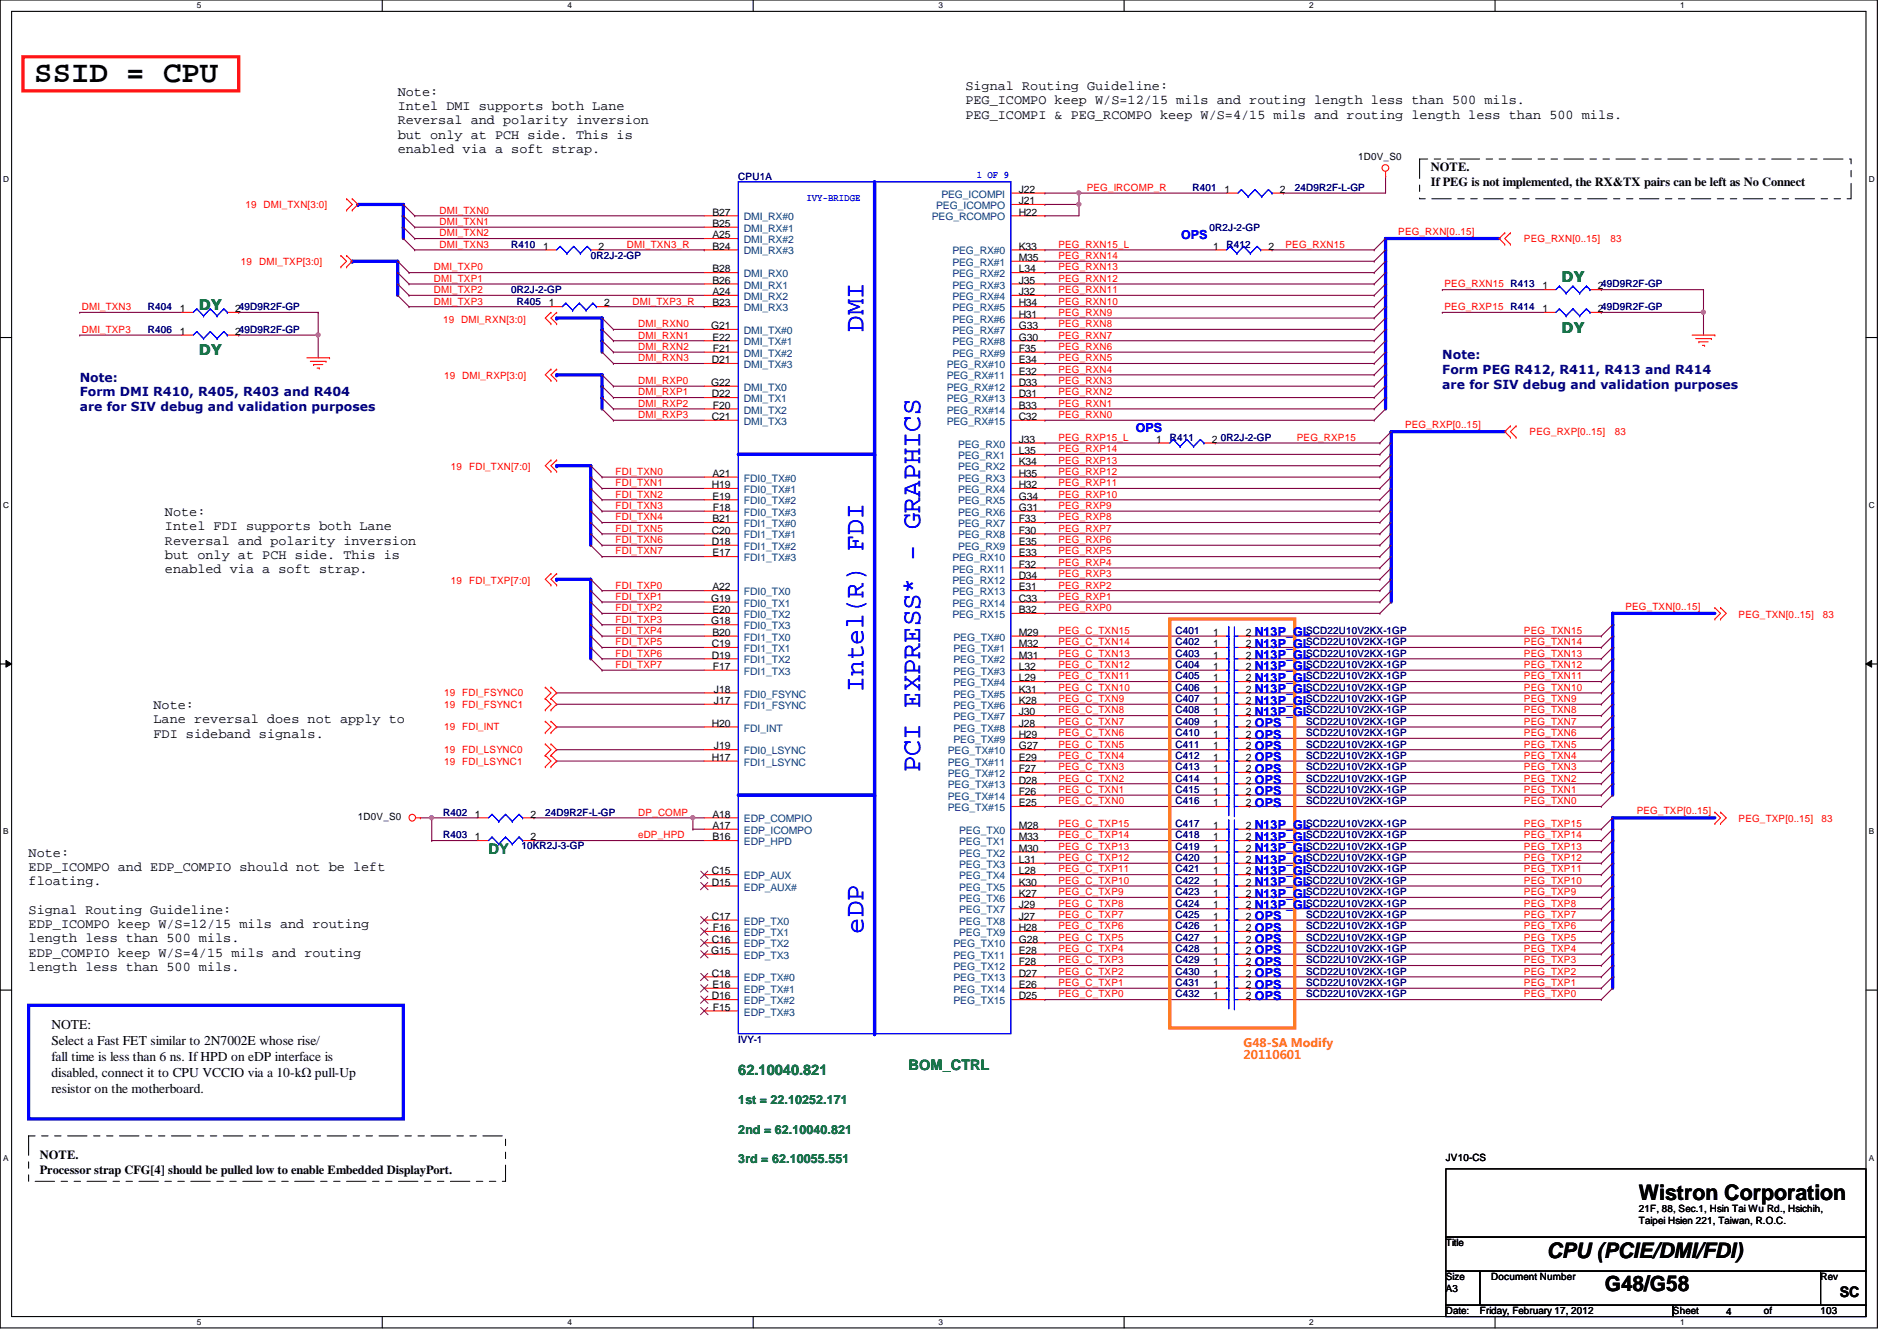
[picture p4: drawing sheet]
<svg xmlns="http://www.w3.org/2000/svg" width="297mm" height="210mm" viewBox="0 0 297 210" stroke-linecap="round" stroke-linejoin="round" font-family="sans-serif">
<defs><g id="words">
<text font-size="4.8" x="5.4" y="12.9">SSID = CPU</text>
<g font-size="4.2" fill="#00f">
<text x="135.2" y="51.9" transform="rotate(-90 135.2 51.9)">DMI</text>
<text x="135.2" y="108.3" transform="rotate(-90 135.2 108.3)">Intel(R) FDI</text>
<text x="144.1" y="120.9" transform="rotate(-90 144.1 120.9)">PCI EXPRESS* - GRAPHICS</text>
<text x="135.2" y="146.1" transform="rotate(-90 135.2 146.1)">eDP</text>
</g>
<g font-size="3.3">
<text x="256.6" y="187.9">Wistron Corporation</text>
<text x="242.2" y="196.8">CPU (PCIE/DMI/FDI)</text>
<text x="251.3" y="202.1">G48/G58</text>
</g>
<g font-size="2.3" fill="#008000">
<text x="244.5" y="44.1">DY</text>
<text x="31.2" y="48.5">DY</text>
<text x="244.5" y="52.1">DY</text>
<text x="31.2" y="55.6">DY</text>
<text x="76.5" y="133.7">DY</text>
<text x="142.3" y="167.5">BOM_CTRL</text>
<text x="115.6" y="168.2">62.10040.821</text>
</g>
<text font-size="2.3" x="288.1" y="203">SC</text>
<g font-size="2.1">
<text x="62.3" y="15">Note:</text>
<text x="62.3" y="17.2">Intel DMI supports both Lane</text>
<text x="151.2" y="14.1">Signal Routing Guideline:</text>
<text x="151.2" y="16.3">PEG_ICOMPO keep W/S=12/15 mils and routing length less than 500 mils.</text>
<text x="62.3" y="19.5">Reversal and polarity inversion</text>
<text x="62.3" y="21.7">but only at PCH side. This is</text>
<text x="62.3" y="24">enabled via a soft strap.</text>
<text x="151.2" y="18.6">PEG_ICOMPI &amp; PEG_RCOMPO keep W/S=4/15 mils and routing length less than 500 mils.</text>
<text x="25.8" y="80.8">Note:</text>
<text x="25.8" y="83">Intel FDI supports both Lane</text>
<text x="25.8" y="85.3">Reversal and polarity inversion</text>
<text x="25.8" y="87.5">but only at PCH side. This is</text>
<text x="25.8" y="89.7">enabled via a soft strap.</text>
<text x="24" y="111">Note:</text>
<text x="24" y="113.2">Lane reversal does not apply to</text>
<text x="24" y="115.5">FDI sideband signals.</text>
<text x="4.5" y="134.1">Note:</text>
<text x="4.5" y="136.4">EDP_ICOMPO and EDP_COMPIO should not be left</text>
<text x="4.5" y="143">Signal Routing Guideline:</text>
<text x="4.5" y="138.6">floating.</text>
<text x="4.5" y="145.2">EDP_ICOMPO keep W/S=12/15 mils and routing</text>
<text x="4.5" y="147.5">length less than 500 mils.</text>
<text x="4.5" y="149.7">EDP_COMPIO keep W/S=4/15 mils and routing</text>
<text x="4.5" y="152">length less than 500 mils.</text>
<text x="8" y="161">NOTE:</text>
<text x="8" y="163.5">Select a Fast FET similar to 2N7002E whose rise/</text>
<text x="8" y="166">fall time is less than 6 ns. If HPD on eDP interface is</text>
<text x="8" y="168.5">disabled, connect it to CPU VCCIO via a 10-kΩ pull-Up</text>
<text x="8" y="171">resistor on the motherboard.</text>
</g>
<g font-size="1.9">
<text x="224.1" y="26.7">NOTE.</text>
<text x="224.1" y="29">If PEG is not implemented, the RX&amp;TX pairs can be left as No Connect</text>
<text x="6.3" y="181.4">NOTE.</text>
<text x="6.3" y="183.7">Processor strap CFG[4] should be pulled low to enable Embedded DisplayPort.</text>
</g>
<g font-size="1.9" fill="#00f">
<text x="185" y="37.4">OPS</text>
<text x="177.8" y="67.6">OPS</text>
<text x="196.5" y="99.6">N13P_GL</text>
<text x="196.5" y="101.4">N13P_GL</text>
<text x="196.5" y="106.7">N13P_GL</text>
<text x="196.5" y="103.2">N13P_GL</text>
<text x="196.5" y="104.9">N13P_GL</text>
<text x="196.5" y="110.3">N13P_GL</text>
<text x="196.5" y="108.5">N13P_GL</text>
<text x="196.5" y="113.8">OPS</text>
<text x="196.5" y="112.1">N13P_GL</text>
<text x="196.5" y="119.2">OPS</text>
<text x="196.5" y="115.6">OPS</text>
<text x="196.5" y="117.4">OPS</text>
<text x="196.5" y="120.9">OPS</text>
<text x="196.5" y="124.5">OPS</text>
<text x="196.5" y="122.7">OPS</text>
<text x="196.5" y="126.3">OPS</text>
<text x="196.5" y="129.8">N13P_GL</text>
<text x="196.5" y="131.6">N13P_GL</text>
<text x="196.5" y="136.9">N13P_GL</text>
<text x="196.5" y="135.2">N13P_GL</text>
<text x="196.5" y="133.4">N13P_GL</text>
<text x="196.5" y="138.7">N13P_GL</text>
<text x="196.5" y="142.3">N13P_GL</text>
<text x="196.5" y="140.5">N13P_GL</text>
<text x="196.5" y="145.8">OPS</text>
<text x="196.5" y="149.4">OPS</text>
<text x="196.5" y="144.1">OPS</text>
<text x="196.5" y="147.6">OPS</text>
<text x="196.5" y="153">OPS</text>
<text x="196.5" y="154.7">OPS</text>
<text x="196.5" y="151.2">OPS</text>
<text x="196.5" y="156.5">OPS</text>
</g>
<g font-size="1.9" fill="#000080">
<text x="12.5" y="59.7">Note:</text>
<text x="225.8" y="56.2">Note:</text>
<text x="225.8" y="58.5">Form PEG R412, R411, R413 and R414</text>
<text x="12.5" y="62.1">Form DMI R410, R405, R403 and R404</text>
<text x="12.5" y="64.4">are for SIV debug and validation purposes</text>
<text x="225.8" y="60.8">are for SIV debug and validation purposes</text>
</g>
<g font-size="1.9" fill="#ff8000">
<text x="194.7" y="165.7">20110601</text>
<text x="194.7" y="163.9">G48-SA Modify</text>
</g>
<g font-size="1.9" fill="#008000">
<text x="115.6" y="172.8">1st = 22.10252.171</text>
<text x="115.6" y="177.5">2nd = 62.10040.821</text>
<text x="115.6" y="182.1">3rd = 62.10055.551</text>
</g>
<g font-size="1.6" fill="#000080">
<text x="115.6" y="28.1">CPU1A</text>
<text x="186.7" y="29.9">R401</text>
<text x="202.7" y="29.9">24D9R2F-L-GP</text>
<text x="80" y="38.8">R410</text>
<text x="92.5" y="40.6">0R2J-2-GP</text>
<text x="189.4" y="36.1">0R2J-2-GP</text>
<text x="192.1" y="38.8">R412</text>
<text x="80" y="45.9">0R2J-2-GP</text>
<text x="80.9" y="47.7">R405</text>
<text x="23.2" y="48.6">R404</text>
<text x="23.2" y="52.1">R406</text>
<text x="183.2" y="69">R411</text>
<text x="191.2" y="69">0R2J-2-GP</text>
<text x="184.1" y="99.2">C401</text>
<text x="184.1" y="101">C402</text>
<text x="204.5" y="99.2">SCD22U10V2KX-1GP</text>
<text x="204.5" y="101">SCD22U10V2KX-1GP</text>
<text x="184.1" y="106.3">C405</text>
<text x="184.1" y="102.8">C403</text>
<text x="184.1" y="104.6">C404</text>
<text x="204.5" y="106.3">SCD22U10V2KX-1GP</text>
<text x="204.5" y="102.8">SCD22U10V2KX-1GP</text>
<text x="204.5" y="104.6">SCD22U10V2KX-1GP</text>
<text x="184.1" y="109.9">C407</text>
<text x="184.1" y="108.1">C406</text>
<text x="184.1" y="113.5">C409</text>
<text x="184.1" y="111.7">C408</text>
<text x="204.5" y="109.9">SCD22U10V2KX-1GP</text>
<text x="204.5" y="108.1">SCD22U10V2KX-1GP</text>
<text x="204.5" y="113.5">SCD22U10V2KX-1GP</text>
<text x="204.5" y="111.7">SCD22U10V2KX-1GP</text>
<text x="184.1" y="118.8">C412</text>
<text x="184.1" y="115.2">C410</text>
<text x="184.1" y="117">C411</text>
<text x="204.5" y="118.8">SCD22U10V2KX-1GP</text>
<text x="204.5" y="115.2">SCD22U10V2KX-1GP</text>
<text x="204.5" y="117">SCD22U10V2KX-1GP</text>
<text x="184.1" y="125.9">C416</text>
<text x="184.1" y="120.6">C413</text>
<text x="184.1" y="124.1">C415</text>
<text x="184.1" y="122.3">C414</text>
<text x="204.5" y="125.9">SCD22U10V2KX-1GP</text>
<text x="204.5" y="120.6">SCD22U10V2KX-1GP</text>
<text x="204.5" y="124.1">SCD22U10V2KX-1GP</text>
<text x="204.5" y="122.3">SCD22U10V2KX-1GP</text>
<text x="69.4" y="131.2">R403</text>
<text x="69.4" y="127.7">R402</text>
<text x="85.4" y="127.7">24D9R2F-L-GP</text>
<text x="184.1" y="129.5">C417</text>
<text x="184.1" y="131.2">C418</text>
<text x="204.5" y="129.5">SCD22U10V2KX-1GP</text>
<text x="204.5" y="131.2">SCD22U10V2KX-1GP</text>
<text x="81.7" y="132.8">10KR2J-3-GP</text>
<text x="184.1" y="136.6">C421</text>
<text x="184.1" y="134.8">C420</text>
<text x="184.1" y="133">C419</text>
<text x="204.5" y="136.6">SCD22U10V2KX-1GP</text>
<text x="204.5" y="134.8">SCD22U10V2KX-1GP</text>
<text x="204.5" y="133">SCD22U10V2KX-1GP</text>
<text x="184.1" y="138.3">C422</text>
<text x="184.1" y="143.7">C425</text>
<text x="184.1" y="141.9">C424</text>
<text x="184.1" y="140.1">C423</text>
<text x="204.5" y="138.3">SCD22U10V2KX-1GP</text>
<text x="204.5" y="143.7">SCD22U10V2KX-1GP</text>
<text x="204.5" y="141.9">SCD22U10V2KX-1GP</text>
<text x="204.5" y="140.1">SCD22U10V2KX-1GP</text>
<text x="184.1" y="145.5">C426</text>
<text x="184.1" y="149">C428</text>
<text x="184.1" y="147.2">C427</text>
<text x="204.5" y="145.5">SCD22U10V2KX-1GP</text>
<text x="204.5" y="149">SCD22U10V2KX-1GP</text>
<text x="204.5" y="147.2">SCD22U10V2KX-1GP</text>
<text x="184.1" y="152.6">C430</text>
<text x="184.1" y="154.3">C431</text>
<text x="184.1" y="150.8">C429</text>
<text x="204.5" y="152.6">SCD22U10V2KX-1GP</text>
<text x="204.5" y="154.3">SCD22U10V2KX-1GP</text>
<text x="204.5" y="150.8">SCD22U10V2KX-1GP</text>
<text x="184.1" y="156.1">C432</text>
<text x="204.5" y="156.1">SCD22U10V2KX-1GP</text>
<text x="115.6" y="163.2">IVY-1</text>
</g>
<g font-size="1.6" fill="#00f">
<text x="152.9" y="27.9">1 OF 9</text>
<text x="126.3" y="31.5">IVY-BRIDGE</text>
</g>
<g font-size="1.6" fill="#f00">
<text x="170.2" y="29.9">PEG_IRCOMP_R</text>
<text x="38.4" y="32.6">19 DMI_TXN[3:0]</text>
<text x="68.8" y="35.2">DMI_TXN1</text>
<text x="68.8" y="33.4">DMI_TXN0</text>
<text x="37.7" y="41.4">19</text>
<text x="40.6" y="41.4">DMI_TXP[3:0]</text>
<text x="68.8" y="37">DMI_TXN2</text>
<text x="68.8" y="38.8">DMI_TXN3</text>
<text x="98.2" y="38.8">DMI_TXN3_R</text>
<text x="165.7" y="40.6">PEG_RXN14</text>
<text x="165.7" y="38.8">PEG_RXN15_L</text>
<text x="201.3" y="38.8">PEG_RXN15</text>
<text x="218.9" y="36.8">PEG_RXN[0..15]</text>
<text x="238.6" y="37.9">PEG_RXN[0..15]</text>
<text x="252.2" y="37.9">83</text>
<text x="67.9" y="44.1">DMI_TXP1</text>
<text x="67.9" y="42.3">DMI_TXP0</text>
<text x="67.9" y="47.7">DMI_TXP3</text>
<text x="67.9" y="45.9">DMI_TXP2</text>
<text x="99.1" y="47.7">DMI_TXP3_R</text>
<text x="165.7" y="42.3">PEG_RXN13</text>
<text x="165.7" y="47.7">PEG_RXN10</text>
<text x="165.7" y="45.9">PEG_RXN11</text>
<text x="165.7" y="44.1">PEG_RXN12</text>
<text x="226.2" y="45">PEG_RXN15 R413</text>
<text x="12.8" y="48.6">DMI_TXN3</text>
<text x="12.8" y="52.1">DMI_TXP3</text>
<text x="69.4" y="50.5">19 DMI_RXN[3:0]</text>
<text x="99.9" y="53">DMI_RXN1</text>
<text x="99.9" y="51.2">DMI_RXN0</text>
<text x="165.7" y="51.2">PEG_RXN8</text>
<text x="165.7" y="49.4">PEG_RXN9</text>
<text x="165.7" y="53">PEG_RXN7</text>
<text x="226.2" y="48.6">PEG_RXP15 R414</text>
<text x="69.6" y="59.4">19 DMI_RXP[3:0]</text>
<text x="99.9" y="56.6">DMI_RXN3</text>
<text x="99.9" y="54.8">DMI_RXN2</text>
<text x="165.7" y="54.8">PEG_RXN6</text>
<text x="165.7" y="56.6">PEG_RXN5</text>
<text x="165.7" y="58.3">PEG_RXN4</text>
<text x="99.9" y="65.4">DMI_RXP3</text>
<text x="99.9" y="63.7">DMI_RXP2</text>
<text x="99.9" y="61.9">DMI_RXP1</text>
<text x="99.9" y="60.1">DMI_RXP0</text>
<text x="165.7" y="65.4">PEG_RXN0</text>
<text x="165.7" y="63.7">PEG_RXN1</text>
<text x="165.7" y="61.9">PEG_RXN2</text>
<text x="165.7" y="60.1">PEG_RXN3</text>
<text x="165.7" y="70.8">PEG_RXP14</text>
<text x="165.7" y="69">PEG_RXP15_L</text>
<text x="203.1" y="69">PEG_RXP15</text>
<text x="220" y="67">PEG_RXP[0..15]</text>
<text x="239.5" y="68.1">PEG_RXP[0..15]</text>
<text x="252.9" y="68.1">83</text>
<text x="70.6" y="73.6">19</text>
<text x="73.5" y="73.6">FDI_TXN[7:0]</text>
<text x="96.4" y="74.3">FDI_TXN0</text>
<text x="96.4" y="76.1">FDI_TXN1</text>
<text x="96.4" y="77.9">FDI_TXN2</text>
<text x="165.7" y="74.3">PEG_RXP12</text>
<text x="165.7" y="72.6">PEG_RXP13</text>
<text x="165.7" y="77.9">PEG_RXP10</text>
<text x="165.7" y="76.1">PEG_RXP11</text>
<text x="96.4" y="83.2">FDI_TXN5</text>
<text x="96.4" y="81.4">FDI_TXN4</text>
<text x="96.4" y="79.7">FDI_TXN3</text>
<text x="165.7" y="83.2">PEG_RXP7</text>
<text x="165.7" y="81.4">PEG_RXP8</text>
<text x="165.7" y="79.7">PEG_RXP9</text>
<text x="96.4" y="86.8">FDI_TXN7</text>
<text x="96.4" y="85">FDI_TXN6</text>
<text x="165.7" y="85">PEG_RXP6</text>
<text x="165.7" y="86.8">PEG_RXP5</text>
<text x="165.7" y="88.6">PEG_RXP4</text>
<text x="70.6" y="91.4">19</text>
<text x="73.5" y="91.4">FDI_TXP[7:0]</text>
<text x="96.4" y="95.7">FDI_TXP2</text>
<text x="96.4" y="93.9">FDI_TXP1</text>
<text x="96.4" y="92.1">FDI_TXP0</text>
<text x="165.7" y="95.7">PEG_RXP0</text>
<text x="165.7" y="93.9">PEG_RXP1</text>
<text x="165.7" y="92.1">PEG_RXP2</text>
<text x="165.7" y="90.3">PEG_RXP3</text>
<text x="254.5" y="95.5">PEG_TXN[0..15]</text>
<text x="96.4" y="101">FDI_TXP5</text>
<text x="96.4" y="99.2">FDI_TXP4</text>
<text x="96.4" y="97.5">FDI_TXP3</text>
<text x="165.7" y="99.2">PEG_C_TXN15</text>
<text x="165.7" y="101">PEG_C_TXN14</text>
<text x="238.6" y="101">PEG_TXN14</text>
<text x="238.6" y="99.2">PEG_TXN15</text>
<text x="272.2" y="96.7">PEG_TXN[0..15]</text>
<text x="285.4" y="96.7">83</text>
<text x="96.4" y="104.6">FDI_TXP7</text>
<text x="96.4" y="102.8">FDI_TXP6</text>
<text x="165.7" y="104.6">PEG_C_TXN12</text>
<text x="165.7" y="106.3">PEG_C_TXN11</text>
<text x="165.7" y="102.8">PEG_C_TXN13</text>
<text x="238.6" y="102.8">PEG_TXN13</text>
<text x="238.6" y="106.3">PEG_TXN11</text>
<text x="238.6" y="104.6">PEG_TXN12</text>
<text x="69.6" y="110.8">19 FDI_FSYNC1</text>
<text x="69.6" y="109">19 FDI_FSYNC0</text>
<text x="165.7" y="113.5">PEG_C_TXN7</text>
<text x="165.7" y="108.1">PEG_C_TXN10</text>
<text x="165.7" y="109.9">PEG_C_TXN9</text>
<text x="165.7" y="111.7">PEG_C_TXN8</text>
<text x="238.6" y="111.7">PEG_TXN8</text>
<text x="238.6" y="109.9">PEG_TXN9</text>
<text x="238.6" y="113.5">PEG_TXN7</text>
<text x="238.6" y="108.1">PEG_TXN10</text>
<text x="69.6" y="117.9">19 FDI_LSYNC0</text>
<text x="69.6" y="114.3">19 FDI_INT</text>
<text x="69.6" y="119.7">19 FDI_LSYNC1</text>
<text x="165.7" y="117">PEG_C_TXN5</text>
<text x="165.7" y="118.8">PEG_C_TXN4</text>
<text x="165.7" y="115.2">PEG_C_TXN6</text>
<text x="238.6" y="117">PEG_TXN5</text>
<text x="238.6" y="115.2">PEG_TXN6</text>
<text x="238.6" y="118.8">PEG_TXN4</text>
<text x="165.7" y="120.6">PEG_C_TXN3</text>
<text x="165.7" y="125.9">PEG_C_TXN0</text>
<text x="165.7" y="122.3">PEG_C_TXN2</text>
<text x="165.7" y="124.1">PEG_C_TXN1</text>
<text x="238.6" y="125.9">PEG_TXN0</text>
<text x="238.6" y="120.6">PEG_TXN3</text>
<text x="238.6" y="124.1">PEG_TXN1</text>
<text x="238.6" y="122.3">PEG_TXN2</text>
<text x="99.9" y="127.7">DP_COMP</text>
<text x="99.9" y="131.2">eDP_HPD</text>
<text x="165.7" y="129.5">PEG_C_TXP15</text>
<text x="165.7" y="131.2">PEG_C_TXP14</text>
<text x="238.6" y="129.5">PEG_TXP15</text>
<text x="238.6" y="131.2">PEG_TXP14</text>
<text x="256.3" y="127.5">PEG_TXP[0..15]</text>
<text x="272.2" y="128.7">PEG_TXP[0..15]</text>
<text x="285.2" y="128.7">83</text>
<text x="165.7" y="134.8">PEG_C_TXP12</text>
<text x="165.7" y="136.6">PEG_C_TXP11</text>
<text x="165.7" y="133">PEG_C_TXP13</text>
<text x="238.6" y="134.8">PEG_TXP12</text>
<text x="238.6" y="136.6">PEG_TXP11</text>
<text x="238.6" y="133">PEG_TXP13</text>
<text x="165.7" y="138.3">PEG_C_TXP10</text>
<text x="165.7" y="140.1">PEG_C_TXP9</text>
<text x="165.7" y="143.7">PEG_C_TXP7</text>
<text x="165.7" y="141.9">PEG_C_TXP8</text>
<text x="238.6" y="140.1">PEG_TXP9</text>
<text x="238.6" y="141.9">PEG_TXP8</text>
<text x="238.6" y="143.7">PEG_TXP7</text>
<text x="238.6" y="138.3">PEG_TXP10</text>
<text x="165.7" y="147.2">PEG_C_TXP5</text>
<text x="165.7" y="145.5">PEG_C_TXP6</text>
<text x="165.7" y="149">PEG_C_TXP4</text>
<text x="238.6" y="147.2">PEG_TXP5</text>
<text x="238.6" y="149">PEG_TXP4</text>
<text x="238.6" y="145.5">PEG_TXP6</text>
<text x="165.7" y="150.8">PEG_C_TXP3</text>
<text x="165.7" y="152.6">PEG_C_TXP2</text>
<text x="165.7" y="154.3">PEG_C_TXP1</text>
<text x="238.6" y="152.6">PEG_TXP2</text>
<text x="238.6" y="154.3">PEG_TXP1</text>
<text x="238.6" y="150.8">PEG_TXP3</text>
<text x="165.7" y="156.1">PEG_C_TXP0</text>
<text x="238.6" y="156.1">PEG_TXP0</text>
</g>
<g font-size="1.6">
<text x="212.7" y="25.1">1D0V_S0</text>
<text x="111.5" y="33.7">B27</text>
<text x="111.5" y="35.5">B25</text>
<text x="159.5" y="30.2">J22</text>
<text x="159.5" y="32">J21</text>
<text x="159.5" y="33.7">H22</text>
<text x="191.7" y="30.2">1</text>
<text x="200.4" y="30.2">2</text>
<text x="85" y="39.1">1</text>
<text x="93.7" y="39.1">2</text>
<text x="111.5" y="37.3">A25</text>
<text x="111.5" y="39.1">B24</text>
<text x="159.5" y="39.1">K33</text>
<text x="159.5" y="40.9">M35</text>
<text x="189.9" y="39.1">1</text>
<text x="198.6" y="39.1">2</text>
<text x="85.9" y="48">1</text>
<text x="94.6" y="48">2</text>
<text x="111.5" y="42.6">B28</text>
<text x="111.5" y="44.4">B26</text>
<text x="111.5" y="46.2">A24</text>
<text x="111.5" y="48">B23</text>
<text x="159.5" y="42.6">L34</text>
<text x="159.5" y="44.4">J35</text>
<text x="159.5" y="46.2">J32</text>
<text x="159.5" y="48">H34</text>
<text x="241.5" y="45.3">1</text>
<text x="250.2" y="45.3">249D9R2F-GP</text>
<text x="28.1" y="48.9">1</text>
<text x="28.1" y="52.4">1</text>
<text x="36.8" y="48.9">249D9R2F-GP</text>
<text x="36.8" y="52.4">249D9R2F-GP</text>
<text x="111.3" y="51.5">G21</text>
<text x="111.5" y="53.3">E22</text>
<text x="159.5" y="49.7">H31</text>
<text x="159.5" y="51.5">G33</text>
<text x="159.5" y="53.3">G30</text>
<text x="241.5" y="48.9">1</text>
<text x="250.2" y="48.9">249D9R2F-GP</text>
<text x="111.5" y="56.9">D21</text>
<text x="111.6" y="55.1">F21</text>
<text x="159.5" y="55.1">F35</text>
<text x="159.5" y="56.9">E34</text>
<text x="159.5" y="58.6">E32</text>
<text x="111.3" y="60.4">G22</text>
<text x="111.5" y="62.2">D22</text>
<text x="111.5" y="65.7">C21</text>
<text x="111.6" y="64">F20</text>
<text x="159.5" y="60.4">D33</text>
<text x="159.5" y="62.2">D31</text>
<text x="159.5" y="64">B33</text>
<text x="159.5" y="65.7">C32</text>
<text x="159.5" y="69.3">J33</text>
<text x="159.5" y="71.1">L35</text>
<text x="181.1" y="69.3">1</text>
<text x="189.7" y="69.3">2</text>
<text x="111.5" y="76.4">H19</text>
<text x="111.5" y="74.6">A21</text>
<text x="159.5" y="72.9">K34</text>
<text x="159.5" y="74.6">H35</text>
<text x="159.5" y="76.4">H32</text>
<text x="111.5" y="83.5">C20</text>
<text x="111.5" y="78.2">E19</text>
<text x="111.5" y="81.7">B21</text>
<text x="111.6" y="80">F18</text>
<text x="159.5" y="78.2">G34</text>
<text x="159.5" y="80">G31</text>
<text x="159.5" y="81.7">F33</text>
<text x="159.5" y="83.5">F30</text>
<text x="111.5" y="85.3">D18</text>
<text x="111.5" y="87.1">E17</text>
<text x="159.5" y="85.3">E35</text>
<text x="159.5" y="87.1">E33</text>
<text x="159.5" y="88.9">F32</text>
<text x="111.3" y="94.2">G19</text>
<text x="111.5" y="92.4">A22</text>
<text x="111.5" y="96">E20</text>
<text x="159.5" y="90.6">D34</text>
<text x="159.5" y="92.4">E31</text>
<text x="159.5" y="94.2">C33</text>
<text x="159.5" y="96">B32</text>
<text x="111.3" y="97.7">G18</text>
<text x="111.5" y="101.3">C19</text>
<text x="111.5" y="99.5">B20</text>
<text x="159.5" y="99.5">M29</text>
<text x="159.5" y="101.3">M32</text>
<text x="189.9" y="99.5">1</text>
<text x="189.9" y="101.3">1</text>
<text x="195.1" y="99.5">2</text>
<text x="195.1" y="101.3">2</text>
<text x="111.5" y="103.1">D19</text>
<text x="111.6" y="104.9">F17</text>
<text x="159.5" y="103.1">M31</text>
<text x="159.5" y="104.9">L32</text>
<text x="159.5" y="106.6">L29</text>
<text x="189.9" y="106.6">1</text>
<text x="189.9" y="103.1">1</text>
<text x="189.9" y="104.9">1</text>
<text x="195.1" y="106.6">2</text>
<text x="195.1" y="103.1">2</text>
<text x="195.1" y="104.9">2</text>
<text x="111.5" y="113.7">H20</text>
<text x="111.8" y="108.4">J18</text>
<text x="111.8" y="110.2">J17</text>
<text x="159.5" y="108.4">K31</text>
<text x="159.5" y="110.2">K28</text>
<text x="159.5" y="112">J30</text>
<text x="159.5" y="113.7">J28</text>
<text x="189.9" y="110.2">1</text>
<text x="189.9" y="108.4">1</text>
<text x="189.9" y="113.7">1</text>
<text x="189.9" y="112">1</text>
<text x="195.1" y="110.2">2</text>
<text x="195.1" y="108.4">2</text>
<text x="195.1" y="113.7">2</text>
<text x="195.1" y="112">2</text>
<text x="111.5" y="119.1">H17</text>
<text x="111.8" y="117.3">J19</text>
<text x="159.5" y="115.5">H29</text>
<text x="159.5" y="117.3">G27</text>
<text x="159.5" y="119.1">E29</text>
<text x="189.9" y="119.1">1</text>
<text x="189.9" y="115.5">1</text>
<text x="189.9" y="117.3">1</text>
<text x="195.1" y="119.1">2</text>
<text x="195.1" y="115.5">2</text>
<text x="195.1" y="117.3">2</text>
<text x="159.5" y="120.9">F27</text>
<text x="159.5" y="122.6">D28</text>
<text x="159.5" y="124.4">F26</text>
<text x="189.9" y="120.9">1</text>
<text x="189.9" y="124.4">1</text>
<text x="189.9" y="122.6">1</text>
<text x="195.1" y="120.9">2</text>
<text x="195.1" y="124.4">2</text>
<text x="195.1" y="122.6">2</text>
<text x="56" y="128.4">1D0V_S0</text>
<text x="74.4" y="131.5">1</text>
<text x="74.4" y="128">1</text>
<text x="83.1" y="131.5">2</text>
<text x="83.1" y="128">2</text>
<text x="111.5" y="128">A18</text>
<text x="111.5" y="131.5">B16</text>
<text x="111.5" y="129.8">A17</text>
<text x="159.5" y="126.2">E25</text>
<text x="159.5" y="129.8">M28</text>
<text x="159.5" y="131.5">M33</text>
<text x="189.9" y="126.2">1</text>
<text x="189.9" y="129.8">1</text>
<text x="189.9" y="131.5">1</text>
<text x="195.1" y="126.2">2</text>
<text x="195.1" y="129.8">2</text>
<text x="195.1" y="131.5">2</text>
<text x="111.5" y="136.9">C15</text>
<text x="159.5" y="133.3">M30</text>
<text x="159.5" y="135.1">L31</text>
<text x="159.5" y="136.9">L28</text>
<text x="189.9" y="136.9">1</text>
<text x="189.9" y="135.1">1</text>
<text x="189.9" y="133.3">1</text>
<text x="195.1" y="136.9">2</text>
<text x="195.1" y="135.1">2</text>
<text x="195.1" y="133.3">2</text>
<text x="111.5" y="138.6">D15</text>
<text x="111.5" y="144">C17</text>
<text x="159.5" y="138.6">K30</text>
<text x="159.5" y="140.4">K27</text>
<text x="159.5" y="142.2">J29</text>
<text x="159.5" y="144">J27</text>
<text x="189.9" y="138.6">1</text>
<text x="189.9" y="144">1</text>
<text x="189.9" y="142.2">1</text>
<text x="189.9" y="140.4">1</text>
<text x="195.1" y="138.6">2</text>
<text x="195.1" y="144">2</text>
<text x="195.1" y="142.2">2</text>
<text x="195.1" y="140.4">2</text>
<text x="111.3" y="149.3">G15</text>
<text x="111.5" y="147.5">C16</text>
<text x="111.6" y="145.8">F16</text>
<text x="159.5" y="145.8">H28</text>
<text x="159.5" y="147.5">G28</text>
<text x="159.5" y="149.3">E28</text>
<text x="189.9" y="145.8">1</text>
<text x="189.9" y="149.3">1</text>
<text x="189.9" y="147.5">1</text>
<text x="195.1" y="145.8">2</text>
<text x="195.1" y="149.3">2</text>
<text x="195.1" y="147.5">2</text>
<text x="111.5" y="152.9">C18</text>
<text x="111.5" y="154.6">E16</text>
<text x="159.5" y="151.1">F28</text>
<text x="159.5" y="152.9">D27</text>
<text x="159.5" y="154.6">E26</text>
<text x="189.9" y="152.9">1</text>
<text x="189.9" y="154.6">1</text>
<text x="189.9" y="151.1">1</text>
<text x="195.1" y="152.9">2</text>
<text x="195.1" y="154.6">2</text>
<text x="195.1" y="151.1">2</text>
<text x="111.5" y="156.4">D16</text>
<text x="111.6" y="158.2">F15</text>
<text x="159.5" y="156.4">D25</text>
<text x="189.9" y="156.4">1</text>
<text x="195.1" y="156.4">2</text>
<text x="226.4" y="181.7">JV10-CS</text>
<text x="256.6" y="189.7">21F, 88, Sec.1, Hsin Tai Wu Rd., Hsichih,</text>
<text x="256.6" y="191.6">Taipei Hsien 221, Taiwan, R.O.C.</text>
<text x="226.4" y="195.1">Title</text>
<text x="226.4" y="200.4">Size</text>
<text x="226.4" y="202.2">A3</text>
<text x="233.5" y="200.4">Document Number</text>
<text x="285.1" y="200.4">Rev</text>
<text x="226.4" y="205.7">Date:</text>
<text x="231.7" y="205.7">Friday, February 17, 2012</text>
<text x="262" y="205.7">Sheet</text>
<text x="270.3" y="205.9">4</text>
<text x="276.2" y="205.7">of</text>
<text x="285.1" y="205.7">103</text>
</g>
<g font-size="1.6" fill="#004080">
<text x="116.5" y="34.5">DMI_RX#0</text>
<text x="145.9" y="34.5">PEG_RCOMPO</text>
<text x="146.6" y="32.7">PEG_ICOMPO</text>
<text x="147.4" y="30.9">PEG_ICOMPI</text>
<text x="116.5" y="36.3">DMI_RX#1</text>
<text x="116.5" y="38.1">DMI_RX#2</text>
<text x="116.5" y="39.8">DMI_RX#3</text>
<text x="149.1" y="39.8">PEG_RX#0</text>
<text x="149.1" y="41.6">PEG_RX#1</text>
<text x="116.5" y="43.4">DMI_RX0</text>
<text x="116.5" y="45.2">DMI_RX1</text>
<text x="116.5" y="46.9">DMI_RX2</text>
<text x="149.1" y="43.4">PEG_RX#2</text>
<text x="149.1" y="45.2">PEG_RX#3</text>
<text x="149.1" y="46.9">PEG_RX#4</text>
<text x="116.5" y="48.7">DMI_RX3</text>
<text x="116.5" y="52.3">DMI_TX#0</text>
<text x="149.1" y="48.7">PEG_RX#5</text>
<text x="149.1" y="50.5">PEG_RX#6</text>
<text x="149.1" y="52.3">PEG_RX#7</text>
<text x="116.5" y="54.1">DMI_TX#1</text>
<text x="116.5" y="55.8">DMI_TX#2</text>
<text x="116.5" y="57.6">DMI_TX#3</text>
<text x="148.2" y="57.6">PEG_RX#10</text>
<text x="148.2" y="59.4">PEG_RX#11</text>
<text x="149.1" y="54.1">PEG_RX#8</text>
<text x="149.1" y="55.8">PEG_RX#9</text>
<text x="116.5" y="61.2">DMI_TX0</text>
<text x="116.5" y="62.9">DMI_TX1</text>
<text x="116.5" y="64.7">DMI_TX2</text>
<text x="148.2" y="61.2">PEG_RX#12</text>
<text x="148.2" y="62.9">PEG_RX#13</text>
<text x="148.2" y="64.7">PEG_RX#14</text>
<text x="116.5" y="66.5">DMI_TX3</text>
<text x="148.2" y="66.5">PEG_RX#15</text>
<text x="150" y="70.1">PEG_RX0</text>
<text x="150" y="71.8">PEG_RX1</text>
<text x="116.5" y="75.4">FDI0_TX#0</text>
<text x="116.5" y="77.2">FDI0_TX#1</text>
<text x="150" y="73.6">PEG_RX2</text>
<text x="150" y="75.4">PEG_RX3</text>
<text x="150" y="77.2">PEG_RX4</text>
<text x="116.5" y="79">FDI0_TX#2</text>
<text x="116.5" y="80.7">FDI0_TX#3</text>
<text x="116.5" y="82.5">FDI1_TX#0</text>
<text x="150" y="79">PEG_RX5</text>
<text x="150" y="80.7">PEG_RX6</text>
<text x="150" y="82.5">PEG_RX7</text>
<text x="116.5" y="84.3">FDI1_TX#1</text>
<text x="116.5" y="86.1">FDI1_TX#2</text>
<text x="116.5" y="87.8">FDI1_TX#3</text>
<text x="149.1" y="87.8">PEG_RX10</text>
<text x="149.1" y="89.6">PEG_RX11</text>
<text x="150" y="84.3">PEG_RX8</text>
<text x="150" y="86.1">PEG_RX9</text>
<text x="116.5" y="93.2">FDI0_TX0</text>
<text x="116.5" y="95">FDI0_TX1</text>
<text x="149.1" y="91.4">PEG_RX12</text>
<text x="149.1" y="93.2">PEG_RX13</text>
<text x="149.1" y="95">PEG_RX14</text>
<text x="116.5" y="96.7">FDI0_TX2</text>
<text x="116.5" y="98.5">FDI0_TX3</text>
<text x="116.5" y="100.3">FDI1_TX0</text>
<text x="149.1" y="96.7">PEG_RX15</text>
<text x="149.3" y="100.3">PEG_TX#0</text>
<text x="116.5" y="102.1">FDI1_TX1</text>
<text x="116.5" y="103.8">FDI1_TX2</text>
<text x="116.5" y="105.6">FDI1_TX3</text>
<text x="149.3" y="102.1">PEG_TX#1</text>
<text x="149.3" y="103.8">PEG_TX#2</text>
<text x="149.3" y="105.6">PEG_TX#3</text>
<text x="149.3" y="107.4">PEG_TX#4</text>
<text x="116.5" y="109.2">FDI0_FSYNC</text>
<text x="116.5" y="111">FDI1_FSYNC</text>
<text x="149.3" y="109.2">PEG_TX#5</text>
<text x="149.3" y="111">PEG_TX#6</text>
<text x="149.3" y="112.7">PEG_TX#7</text>
<text x="116.5" y="114.5">FDI_INT</text>
<text x="116.5" y="118.1">FDI0_LSYNC</text>
<text x="116.5" y="119.8">FDI1_LSYNC</text>
<text x="148.4" y="118.1">PEG_TX#10</text>
<text x="148.4" y="119.8">PEG_TX#11</text>
<text x="149.3" y="114.5">PEG_TX#8</text>
<text x="149.3" y="116.3">PEG_TX#9</text>
<text x="148.4" y="121.6">PEG_TX#12</text>
<text x="148.4" y="123.4">PEG_TX#13</text>
<text x="148.4" y="125.2">PEG_TX#14</text>
<text x="116.5" y="128.7">EDP_COMPIO</text>
<text x="116.5" y="130.5">EDP_ICOMPO</text>
<text x="148.4" y="127">PEG_TX#15</text>
<text x="150.2" y="130.5">PEG_TX0</text>
<text x="116.5" y="137.6">EDP_AUX</text>
<text x="116.5" y="132.3">EDP_HPD</text>
<text x="150.2" y="132.3">PEG_TX1</text>
<text x="150.2" y="134.1">PEG_TX2</text>
<text x="150.2" y="135.8">PEG_TX3</text>
<text x="150.2" y="137.6">PEG_TX4</text>
<text x="116.5" y="139.4">EDP_AUX#</text>
<text x="150.2" y="139.4">PEG_TX5</text>
<text x="150.2" y="141.2">PEG_TX6</text>
<text x="150.2" y="143">PEG_TX7</text>
<text x="116.5" y="144.7">EDP_TX0</text>
<text x="116.5" y="146.5">EDP_TX1</text>
<text x="116.5" y="148.3">EDP_TX2</text>
<text x="149.3" y="148.3">PEG_TX10</text>
<text x="150.2" y="144.7">PEG_TX8</text>
<text x="150.2" y="146.5">PEG_TX9</text>
<text x="116.5" y="150.1">EDP_TX3</text>
<text x="116.5" y="153.6">EDP_TX#0</text>
<text x="116.5" y="155.4">EDP_TX#1</text>
<text x="149.3" y="150.1">PEG_TX11</text>
<text x="149.3" y="151.8">PEG_TX12</text>
<text x="149.3" y="153.6">PEG_TX13</text>
<text x="149.3" y="155.4">PEG_TX14</text>
<text x="116.5" y="157.2">EDP_TX#2</text>
<text x="116.5" y="159">EDP_TX#3</text>
<text x="149.3" y="157.2">PEG_TX15</text>
</g>
<g font-size="1.3">
<text x="30.8" y="1.3">5</text>
<text x="88.9" y="1.3">4</text>
<text x="146.9" y="1.3">3</text>
<text x="205" y="1.3">2</text>
<text x="263.1" y="1.3">1</text>
<text x=".5" y="28.4">D</text>
<text x="292.6" y="28.4">D</text>
<text x=".5" y="79.5">C</text>
<text x="292.6" y="79.5">C</text>
<text x=".5" y="130.6">B</text>
<text x="292.6" y="130.6">B</text>
<text x=".5" y="181.7">A</text>
<text x="292.6" y="181.7">A</text>
<text x="30.8" y="207.4">5</text>
<text x="88.9" y="207.4">4</text>
<text x="146.9" y="207.4">3</text>
<text x="205" y="207.4">2</text>
<text x="263.1" y="207.4">1</text>
</g>
</g></defs>
<path d="M0 0h294v207.9h-294zM1.8 1.8h290.4v204.3h-290.4z" fill="none" stroke="#000" stroke-width=".17"/>
<g fill="#fff">
<path d="M30.8 .2h.7v1.4h-.7z"/>
<path d="M30.8 206.2h.7v1.4h-.7z"/>
</g>
<path d="M59.9 0v1.8M59.9 206.1v1.8" fill="none" stroke="#000" stroke-width=".17"/>
<g fill="#fff">
<path d="M88.9 .2h.6v1.4h-.6z"/>
<path d="M88.9 206.2h.6v1.4h-.6z"/>
</g>
<path d="M117.9 0v1.8M117.9 206.1v1.8" fill="none" stroke="#000" stroke-width=".17"/>
<g fill="#fff">
<path d="M146.9 .2h.7v1.4h-.7z"/>
<path d="M146.9 206.2h.7v1.4h-.7z"/>
</g>
<path d="M176 0v1.8M176 206.1v1.8" fill="none" stroke="#000" stroke-width=".17"/>
<g fill="#fff">
<path d="M205 .2h.7v1.4h-.7z"/>
<path d="M205 206.2h.7v1.4h-.7z"/>
</g>
<path d="M234.1 0v1.8M234.1 206.1v1.8" fill="none" stroke="#000" stroke-width=".17"/>
<g fill="#fff">
<path d="M263.1 .2h.7v1.4h-.7z"/>
<path d="M263.1 206.2h.7v1.4h-.7z"/>
<path d="M.5 27.3h.9v1.4h-.9z"/>
<path d="M292.6 27.3h.9v1.4h-.9z"/>
<path d="M.5 78.4h.9v1.4h-.9z"/>
<path d="M292.6 78.4h.9v1.4h-.9z"/>
</g>
<path d="M0 52.8h1.8M292.2 52.8h1.8" fill="none" stroke="#000" stroke-width=".17"/>
<g fill="#fff">
<path d="M.5 129.5h.8v1.4h-.8z"/>
<path d="M292.6 129.5h.9v1.4h-.9z"/>
</g>
<path d="M0 103.9h1.8M292.2 103.9h1.8" fill="none" stroke="#000" stroke-width=".17"/>
<path d="M.9 103.4l.9 .5-.9 .5zM292.2 103.9l.9-.5v1z" fill="#000"/>
<path d="M.9 103.4l.9 .5-.9 .5zM292.2 103.9l.9-.5v1z" fill="none" stroke="#000" stroke-width=".16"/>
<g fill="#fff">
<path d="M.5 180.5h.8v1.4h-.8z"/>
<path d="M292.6 180.5h.9v1.4h-.9z"/>
</g>
<path d="M0 155h1.8M292.2 155h1.8" fill="none" stroke="#000" stroke-width=".17"/>
<path d="M199.2 39.1h.1M199.2 39.1h16M190.3 69.3h.1M190.3 69.3h25.8M163.6 96h.1M163.6 96h52.5" fill="none" stroke="#800040" stroke-width=".17"/>
<path d="M217 37.3h17.7" fill="none" stroke="#00f" stroke-width=".51"/>
<circle cx="217" cy="37.3" r=".25" fill="#00f"/>
<g fill="none" stroke="#800040" stroke-width=".17">
<path d="M163.6 42.7h.1M163.6 40.9h.1M163.6 48h.1M163.6 46.2h.1M163.6 44.4h.1M163.6 42.7h51.6M163.6 40.9h51.6M163.6 48h51.6M163.6 46.2h51.6M163.6 44.4h51.6M163.6 74.7h.1M163.6 72.9h.1"/>
<path d="M163.6 71.1h.1M163.6 78.2h.1M163.6 76.5h.1M163.6 74.7h52.5M163.6 72.9h52.5M163.6 71.1h52.5M163.6 78.2h52.5M163.6 76.5h52.5M163.6 94.2h.1M163.6 94.2h52.5"/>
</g>
<path d="M217.8 67.6h17.8" fill="none" stroke="#00f" stroke-width=".51"/>
<circle cx="217.8" cy="67.6" r=".25" fill="#00f"/>
<path d="M163.6 51.6h.1M163.6 49.8h.1M163.6 51.6h51.6M163.6 49.8h51.6M163.6 83.6h.1M163.6 81.8h.1M163.6 80h.1M163.6 83.6h52.5M163.6 81.8h52.5M163.6 80h52.5" fill="none" stroke="#800040" stroke-width=".17"/>
<path d="M217 62.2v1.8" fill="none" stroke="#00f" stroke-width=".51"/>
<circle cx="217" cy="62.2" r=".25" fill="#00f"/>
<g fill="none" stroke="#800040" stroke-width=".17">
<path d="M201 30.2h.1M201 30.2h16M163.6 55.1h.1M163.6 53.3h.1M163.6 55.1h51.6M163.6 53.3h51.6M163.6 85.3h.1M163.6 99.6h.1M163.6 85.3h52.5M163.6 99.6h26.7M87.2 113.8h.1M87.2 110.2h.1"/>
<path d="M87.2 108.5h.1M87.2 119.1h.1M87.2 117.3h.1M87.2 113.8h23.1M87.2 110.2h23.1M87.2 108.5h23.1M87.2 119.1h23.1M87.2 117.3h23.1M195.6 112h.1M195.6 103.1h.1M195.6 112h55.1M195.6 103.1h55.1"/>
<path d="M163.6 120.9h.1M163.6 120.9h26.7M195.6 140.5h.1M195.6 152.9h.1M195.6 140.5h55.1M195.6 152.9h55.1"/>
</g>
<path d="M252.5 96h16" fill="none" stroke="#00f" stroke-width=".51"/>
<circle cx="252.5" cy="96" r=".25" fill="#00f"/>
<path d="M252.5 128h16" fill="none" stroke="#00f" stroke-width=".51"/>
<circle cx="252.5" cy="128" r=".25" fill="#00f"/>
<g fill="none" stroke="#800040" stroke-width=".17">
<path d="M163.6 113.8h.1M163.6 104.9h.1M163.6 117.3h.1M163.6 108.5h.1M163.6 106.7h.1M163.6 119.1h.1M163.6 110.2h.1M163.6 101.3h.1M163.6 112h.1M163.6 103.1h.1M163.6 115.6h.1M163.6 113.8h26.7"/>
<path d="M163.6 104.9h26.7M163.6 117.3h26.7M163.6 108.5h26.7M163.6 106.7h26.7M163.6 119.1h26.7M163.6 110.2h26.7M163.6 101.3h26.7M163.6 112h26.7M163.6 103.1h26.7M163.6 115.6h26.7M195.6 117.3h.1M195.6 106.7h.1"/>
<path d="M195.6 117.3h55.1M195.6 106.7h55.1M163.6 126.2h.1M163.6 122.7h.1M163.6 124.5h.1M163.6 126.2h26.7M163.6 122.7h26.7M163.6 124.5h26.7M195.6 135.1h.1M195.6 129.8h.1M195.6 135.1h55.1M195.6 129.8h55.1"/>
<path d="M195.6 147.6h.1M195.6 147.6h55.1"/>
</g>
<path d="M252.5 103.1v1.8" fill="none" stroke="#00f" stroke-width=".51"/>
<circle cx="252.5" cy="103.1" r=".25" fill="#00f"/>
<g fill="none" stroke="#800040" stroke-width=".17">
<path d="M94.3 39.1h16M110.3 39.1h.1M163.6 39.1h.1M163.6 32h.1M163.6 39.1h26.7M168.9 30.2h.1M168.9 30.2v1.8h-5.3M217 27.6h.1M217 27.6v2.6M95.2 48h15.1M110.3 48h.1M195.6 142.2h.1"/>
<path d="M195.6 142.2h55.1"/>
</g>
<path d="M217.8 78.2v1.8" fill="none" stroke="#00f" stroke-width=".51"/>
<circle cx="217.8" cy="78.2" r=".25" fill="#00f"/>
<path d="M252.5 152.9v1.8" fill="none" stroke="#00f" stroke-width=".51"/>
<circle cx="252.5" cy="152.9" r=".25" fill="#00f"/>
<g fill="none" stroke="#800040" stroke-width=".17">
<path d="M195.6 101.3h.1M195.6 115.6h.1M195.6 101.3h55.1M195.6 115.6h55.1M83.6 128h.1M83.6 128h24.9M108.5 128h.1M108.5 129.8h.1M108.5 128v1.8M108.5 129.8h1.8M195.6 126.2h.1M195.6 136.9h.1"/>
<path d="M195.6 126.2h55.1M195.6 136.9h55.1"/>
</g>
<path d="M252.5 106.7v1.8" fill="none" stroke="#00f" stroke-width=".51"/>
<circle cx="252.5" cy="106.7" r=".25" fill="#00f"/>
<path d="M252.5 113.8v1.8" fill="none" stroke="#00f" stroke-width=".51"/>
<circle cx="252.5" cy="113.8" r=".25" fill="#00f"/>
<path d="M252.5 115.6v1.7" fill="none" stroke="#00f" stroke-width=".51"/>
<circle cx="252.5" cy="115.6" r=".25" fill="#00f"/>
<path d="M252.5 120.9v1.8" fill="none" stroke="#00f" stroke-width=".51"/>
<circle cx="252.5" cy="120.9" r=".25" fill="#00f"/>
<path d="M252.5 119.1v1.8" fill="none" stroke="#00f" stroke-width=".51"/>
<circle cx="252.5" cy="119.1" r=".25" fill="#00f"/>
<path d="M252.5 96v1.8" fill="none" stroke="#00f" stroke-width=".51"/>
<circle cx="252.5" cy="96" r=".25" fill="#00f"/>
<path d="M252.5 97.8v1.8" fill="none" stroke="#00f" stroke-width=".51"/>
<circle cx="252.5" cy="97.8" r=".25" fill="#00f"/>
<path d="M252.5 147.6v1.8" fill="none" stroke="#00f" stroke-width=".51"/>
<circle cx="252.5" cy="147.6" r=".25" fill="#00f"/>
<path d="M252.5 144v1.8" fill="none" stroke="#00f" stroke-width=".51"/>
<circle cx="252.5" cy="144" r=".25" fill="#00f"/>
<path d="M252.5 145.8v1.8" fill="none" stroke="#00f" stroke-width=".51"/>
<circle cx="252.5" cy="145.8" r=".25" fill="#00f"/>
<path d="M252.5 151.1v1.8" fill="none" stroke="#00f" stroke-width=".51"/>
<circle cx="252.5" cy="151.1" r=".25" fill="#00f"/>
<path d="M252.5 101.3v1.8" fill="none" stroke="#00f" stroke-width=".51"/>
<circle cx="252.5" cy="101.3" r=".25" fill="#00f"/>
<path d="M252.5 108.5v1.7" fill="none" stroke="#00f" stroke-width=".51"/>
<circle cx="252.5" cy="108.5" r=".25" fill="#00f"/>
<path d="M252.5 110.2v1.8" fill="none" stroke="#00f" stroke-width=".51"/>
<circle cx="252.5" cy="110.2" r=".25" fill="#00f"/>
<path d="M252.5 104.9v1.8" fill="none" stroke="#00f" stroke-width=".51"/>
<circle cx="252.5" cy="104.9" r=".25" fill="#00f"/>
<path d="M252.5 131.6v1.7" fill="none" stroke="#00f" stroke-width=".51"/>
<circle cx="252.5" cy="131.6" r=".25" fill="#00f"/>
<path d="M252.5 135.1v1.8" fill="none" stroke="#00f" stroke-width=".51"/>
<circle cx="252.5" cy="135.1" r=".25" fill="#00f"/>
<path d="M252.5 136.9v1.8" fill="none" stroke="#00f" stroke-width=".51"/>
<circle cx="252.5" cy="136.9" r=".25" fill="#00f"/>
<path d="M252.5 140.5v1.7" fill="none" stroke="#00f" stroke-width=".51"/>
<circle cx="252.5" cy="140.5" r=".25" fill="#00f"/>
<path d="M217.8 90.7v1.8" fill="none" stroke="#00f" stroke-width=".51"/>
<circle cx="217.8" cy="90.7" r=".25" fill="#00f"/>
<path d="M217 49.8v1.8" fill="none" stroke="#00f" stroke-width=".51"/>
<circle cx="217" cy="49.8" r=".25" fill="#00f"/>
<path d="M217 51.6v1.7" fill="none" stroke="#00f" stroke-width=".51"/>
<circle cx="217" cy="51.6" r=".25" fill="#00f"/>
<path d="M217 46.2v1.8" fill="none" stroke="#00f" stroke-width=".51"/>
<circle cx="217" cy="46.2" r=".25" fill="#00f"/>
<path d="M217 40.9v1.8" fill="none" stroke="#00f" stroke-width=".51"/>
<circle cx="217" cy="40.9" r=".25" fill="#00f"/>
<path d="M217 42.7v1.7" fill="none" stroke="#00f" stroke-width=".51"/>
<circle cx="217" cy="42.7" r=".25" fill="#00f"/>
<path d="M217 37.3v1.8" fill="none" stroke="#00f" stroke-width=".51"/>
<circle cx="217" cy="37.3" r=".25" fill="#00f"/>
<path d="M252.5 128v1.8" fill="none" stroke="#00f" stroke-width=".51"/>
<circle cx="252.5" cy="128" r=".25" fill="#00f"/>
<path d="M217.8 67.6v1.7" fill="none" stroke="#00f" stroke-width=".51"/>
<circle cx="217.8" cy="67.6" r=".25" fill="#00f"/>
<path d="M217.8 72.9v1.8" fill="none" stroke="#00f" stroke-width=".51"/>
<circle cx="217.8" cy="72.9" r=".25" fill="#00f"/>
<path d="M217.8 76.5v1.7" fill="none" stroke="#00f" stroke-width=".51"/>
<circle cx="217.8" cy="76.5" r=".25" fill="#00f"/>
<path d="M217.8 83.6v1.7" fill="none" stroke="#00f" stroke-width=".51"/>
<circle cx="217.8" cy="83.6" r=".25" fill="#00f"/>
<path d="M217.8 85.3v1.8" fill="none" stroke="#00f" stroke-width=".51"/>
<circle cx="217.8" cy="85.3" r=".25" fill="#00f"/>
<path d="M217.8 80v1.8" fill="none" stroke="#00f" stroke-width=".51"/>
<circle cx="217.8" cy="80" r=".25" fill="#00f"/>
<path d="M217.8 81.8v1.8" fill="none" stroke="#00f" stroke-width=".51"/>
<circle cx="217.8" cy="81.8" r=".25" fill="#00f"/>
<path d="M217.8 88.9v1.8" fill="none" stroke="#00f" stroke-width=".51"/>
<circle cx="217.8" cy="88.9" r=".25" fill="#00f"/>
<path d="M195.6 149.4h.1M195.6 149.4h55.1" fill="none" stroke="#800040" stroke-width=".17"/>
<path d="M217 56.9v1.8" fill="none" stroke="#00f" stroke-width=".51"/>
<circle cx="217" cy="56.9" r=".25" fill="#00f"/>
<path d="M217 55.1v1.8" fill="none" stroke="#00f" stroke-width=".51"/>
<circle cx="217" cy="55.1" r=".25" fill="#00f"/>
<path d="M217 60.5v1.7" fill="none" stroke="#00f" stroke-width=".51"/>
<circle cx="217" cy="60.5" r=".25" fill="#00f"/>
<path d="M217.8 69.3v1.8" fill="none" stroke="#00f" stroke-width=".51"/>
<circle cx="217.8" cy="69.3" r=".25" fill="#00f"/>
<path d="M92.5 72.9v1.8" fill="none" stroke="#00f" stroke-width=".51"/>
<circle cx="92.5" cy="72.9" r=".25" fill="#00f"/>
<path d="M92.5 74.7v1.8" fill="none" stroke="#00f" stroke-width=".51"/>
<circle cx="92.5" cy="74.7" r=".25" fill="#00f"/>
<path d="M92.5 76.5v1.7" fill="none" stroke="#00f" stroke-width=".51"/>
<circle cx="92.5" cy="76.5" r=".25" fill="#00f"/>
<path d="M94.3 99.6h.1M94.3 99.6h16M94.3 101.3h.1M94.3 101.3h16M195.6 131.6h.1M195.6 131.6h55.1" fill="none" stroke="#800040" stroke-width=".17"/>
<path d="M92.5 94.2v1.8" fill="none" stroke="#00f" stroke-width=".51"/>
<circle cx="92.5" cy="94.2" r=".25" fill="#00f"/>
<path d="M92.5 96v1.8" fill="none" stroke="#00f" stroke-width=".51"/>
<circle cx="92.5" cy="96" r=".25" fill="#00f"/>
<path d="M92.5 90.7v1.8" fill="none" stroke="#00f" stroke-width=".51"/>
<circle cx="92.5" cy="90.7" r=".25" fill="#00f"/>
<path d="M92.5 92.5v1.7" fill="none" stroke="#00f" stroke-width=".51"/>
<circle cx="92.5" cy="92.5" r=".25" fill="#00f"/>
<path d="M92.5 97.8v1.8" fill="none" stroke="#00f" stroke-width=".51"/>
<circle cx="92.5" cy="97.8" r=".25" fill="#00f"/>
<path d="M92.5 81.8v1.8" fill="none" stroke="#00f" stroke-width=".51"/>
<circle cx="92.5" cy="81.8" r=".25" fill="#00f"/>
<path d="M92.5 78.2v1.8" fill="none" stroke="#00f" stroke-width=".51"/>
<circle cx="92.5" cy="78.2" r=".25" fill="#00f"/>
<path d="M92.5 80v1.8" fill="none" stroke="#00f" stroke-width=".51"/>
<circle cx="92.5" cy="80" r=".25" fill="#00f"/>
<path d="M62.3 42.7v1.7" fill="none" stroke="#00f" stroke-width=".51"/>
<circle cx="62.3" cy="42.7" r=".25" fill="#00f"/>
<path d="M62.3 40.9v1.8" fill="none" stroke="#00f" stroke-width=".51"/>
<circle cx="62.3" cy="40.9" r=".25" fill="#00f"/>
<path d="M63.2 33.8v1.8" fill="none" stroke="#00f" stroke-width=".51"/>
<circle cx="63.2" cy="33.8" r=".25" fill="#00f"/>
<path d="M195.6 120.9h.1M195.6 120.9h55.1" fill="none" stroke="#800040" stroke-width=".17"/>
<path d="M63.2 32v1.8" fill="none" stroke="#00f" stroke-width=".51"/>
<circle cx="63.2" cy="32" r=".25" fill="#00f"/>
<path d="M92.5 101.3v1.8" fill="none" stroke="#00f" stroke-width=".51"/>
<circle cx="92.5" cy="101.3" r=".25" fill="#00f"/>
<path d="M92.5 99.6v1.7" fill="none" stroke="#00f" stroke-width=".51"/>
<circle cx="92.5" cy="99.6" r=".25" fill="#00f"/>
<path d="M62.3 44.4v1.8" fill="none" stroke="#00f" stroke-width=".51"/>
<circle cx="62.3" cy="44.4" r=".25" fill="#00f"/>
<path d="M63.2 35.6v1.7" fill="none" stroke="#00f" stroke-width=".51"/>
<circle cx="63.2" cy="35.6" r=".25" fill="#00f"/>
<path d="M55.2 40.9h7.1" fill="none" stroke="#00f" stroke-width=".51"/>
<circle cx="55.2" cy="40.9" r=".25" fill="#00f"/>
<path d="M56 32h7.2" fill="none" stroke="#00f" stroke-width=".51"/>
<circle cx="56" cy="32" r=".25" fill="#00f"/>
<path d="M94.3 60.5v1.7" fill="none" stroke="#00f" stroke-width=".51"/>
<circle cx="94.3" cy="60.5" r=".25" fill="#00f"/>
<path d="M94.3 58.7v1.8" fill="none" stroke="#00f" stroke-width=".51"/>
<circle cx="94.3" cy="58.7" r=".25" fill="#00f"/>
<path d="M94.3 51.6v1.7" fill="none" stroke="#00f" stroke-width=".51"/>
<circle cx="94.3" cy="51.6" r=".25" fill="#00f"/>
<path d="M94.3 49.8v1.8" fill="none" stroke="#00f" stroke-width=".51"/>
<circle cx="94.3" cy="49.8" r=".25" fill="#00f"/>
<path d="M94.3 62.2v1.8" fill="none" stroke="#00f" stroke-width=".51"/>
<circle cx="94.3" cy="62.2" r=".25" fill="#00f"/>
<path d="M87.2 58.7h7.1" fill="none" stroke="#00f" stroke-width=".51"/>
<circle cx="87.2" cy="58.7" r=".25" fill="#00f"/>
<path d="M94.3 53.3v1.8" fill="none" stroke="#00f" stroke-width=".51"/>
<circle cx="94.3" cy="53.3" r=".25" fill="#00f"/>
<path d="M87.2 49.8h7.1" fill="none" stroke="#00f" stroke-width=".51"/>
<circle cx="87.2" cy="49.8" r=".25" fill="#00f"/>
<g fill="none" stroke="#800040" stroke-width=".17">
<path d="M64.9 35.6h.1M64.9 33.8h.1M64.9 37.3h.1M64.9 35.6h45.4M64.9 33.8h45.4M64.9 37.3h45.4M64 44.4h.1M64 42.7h.1M64 48h.1M64 46.2h.1M64 44.4h46.3M64 42.7h46.3"/>
<path d="M64 48h22.3M64 46.2h46.3M96.1 56.9h.1M96.1 55.1h.1M96.1 53.3h.1M96.1 51.6h.1M96.1 56.9h14.2M96.1 55.1h14.2M96.1 53.3h14.2M96.1 51.6h14.2"/>
</g>
<path d="M92.5 83.6v1.7" fill="none" stroke="#00f" stroke-width=".51"/>
<circle cx="92.5" cy="83.6" r=".25" fill="#00f"/>
<path d="M94.3 74.7h.1M94.3 74.7h16M96.1 65.8h.1M96.1 64h.1M96.1 62.2h.1M96.1 60.5h.1M96.1 65.8h14.2M96.1 64h14.2M96.1 62.2h14.2M96.1 60.5h14.2M94.3 104.9h.1M94.3 104.9h16" fill="none" stroke="#800040" stroke-width=".17"/>
<path d="M87.2 72.9h5.3" fill="none" stroke="#00f" stroke-width=".51"/>
<circle cx="87.2" cy="72.9" r=".25" fill="#00f"/>
<g fill="none" stroke="#800040" stroke-width=".17">
<path d="M94.3 76.5h.1M94.3 76.5h16M94.3 87.1h.1M94.3 85.3h.1M94.3 83.6h.1M94.3 81.8h.1M94.3 80h.1M94.3 96h.1M94.3 94.2h.1M94.3 87.1h16M94.3 85.3h16M94.3 83.6h16"/>
<path d="M94.3 81.8h16M94.3 80h16M94.3 96h16M94.3 94.2h16M94.3 103.1h.1M94.3 103.1h16"/>
</g>
<path d="M87.2 90.7h5.3" fill="none" stroke="#00f" stroke-width=".51"/>
<circle cx="87.2" cy="90.7" r=".25" fill="#00f"/>
<g fill="none" stroke="#800040" stroke-width=".17">
<path d="M64.9 39.1h.1M64.9 39.1h20.5M163.6 33.8h.1M168.9 32h.1M168.9 32v1.8h-5.3M94.3 78.2h.1M94.3 78.2h16M94.3 92.5h.1M94.3 97.8h.1M94.3 92.5h16M94.3 97.8h16M195.6 99.6h.1"/>
<path d="M195.6 99.6h55.1M195.6 110.2h.1M195.6 110.2h55.1M195.6 144h.1M195.6 144h55.1"/>
</g>
<circle cx="168.9" cy="32" r=".32" fill="#f0f"/>
<circle cx="168.9" cy="32" r=".32" fill="none" stroke="#f0f" stroke-width=".17"/>
<path d="M163.6 30.2h.1M163.6 30.2h5.3" fill="none" stroke="#800040" stroke-width=".17"/>
<circle cx="168.9" cy="30.2" r=".32" fill="#f0f"/>
<circle cx="168.9" cy="30.2" r=".32" fill="none" stroke="#f0f" stroke-width=".17"/>
<path d="M65.8 128h1.8M67.6 128h.1M195.6 124.5h.1M195.6 124.5h55.1" fill="none" stroke="#800040" stroke-width=".17"/>
<circle cx="67.6" cy="128" r=".32" fill="#f0f"/>
<circle cx="67.6" cy="128" r=".32" fill="none" stroke="#f0f" stroke-width=".17"/>
<path d="M37.4 48.9h.1M37.4 52.5h.1M37.4 48.9h12.4M37.4 52.5h12.4M49.8 52.5h.1M49.8 52.5v3.5M195.6 113.8h.1M195.6 113.8h55.1M195.6 138.7h.1M195.6 138.7h55.1M195.6 154.7h.1M195.6 154.7h55.1" fill="none" stroke="#800040" stroke-width=".17"/>
<circle cx="49.8" cy="52.4" r=".32" fill="#f0f"/>
<circle cx="49.8" cy="52.4" r=".32" fill="none" stroke="#f0f" stroke-width=".17"/>
<g fill="none" stroke="#800040" stroke-width=".17">
<path d="M12.5 48.9h.1M12.5 52.5h.1M12.5 48.9h16M12.5 52.5h16M49.8 48.9h.1M49.8 48.9v3.6M195.6 104.9h.1M195.6 104.9h55.1M67.6 128h.1M67.6 128h7.1M108.5 128h.1M108.5 128h1.8"/>
<path d="M195.6 133.3h.1M195.6 133.3h55.1"/>
</g>
<circle cx="108.5" cy="128" r=".32" fill="#f0f"/>
<circle cx="108.5" cy="128" r=".32" fill="none" stroke="#f0f" stroke-width=".17"/>
<g fill="none" stroke="#800040" stroke-width=".17">
<path d="M168.9 30.2h.1M168.9 30.2h23.2M250.7 48.9h.1M250.7 48.9h16M266.7 45.3h.1M266.7 48.9h.1M266.7 45.3v7.2M195.6 119.1h.1M195.6 119.1h55.1M67.6 128h.1M67.6 131.6h.1M67.6 128v3.6"/>
<path d="M67.6 131.6h7.1M195.6 151.1h.1M195.6 151.1h55.1"/>
</g>
<circle cx="266.7" cy="48.9" r=".32" fill="#f0f"/>
<circle cx="266.7" cy="48.9" r=".32" fill="none" stroke="#f0f" stroke-width=".17"/>
<path d="M225.8 45.3h.1M225.8 48.9h.1M225.8 45.3h16M225.8 48.9h16M250.7 45.3h.1M250.7 45.3h16" fill="none" stroke="#800040" stroke-width=".17"/>
<path d="M252.5 99.6v1.7" fill="none" stroke="#00f" stroke-width=".51"/>
<circle cx="252.5" cy="99.6" r=".25" fill="#00f"/>
<path d="M195.6 108.5h.1M195.6 108.5h55.1M195.6 145.8h.1M195.6 145.8h55.1" fill="none" stroke="#800040" stroke-width=".17"/>
<path d="M252.5 142.2v1.8" fill="none" stroke="#00f" stroke-width=".51"/>
<circle cx="252.5" cy="142.2" r=".25" fill="#00f"/>
<path d="M83.6 131.6h.1M83.6 131.6h26.7" fill="none" stroke="#800040" stroke-width=".17"/>
<path d="M252.5 133.3v1.8" fill="none" stroke="#00f" stroke-width=".51"/>
<circle cx="252.5" cy="133.3" r=".25" fill="#00f"/>
<path d="M252.5 129.8v1.8" fill="none" stroke="#00f" stroke-width=".51"/>
<circle cx="252.5" cy="129.8" r=".25" fill="#00f"/>
<path d="M252.5 112v1.8" fill="none" stroke="#00f" stroke-width=".51"/>
<circle cx="252.5" cy="112" r=".25" fill="#00f"/>
<path d="M252.5 122.7v1.8" fill="none" stroke="#00f" stroke-width=".51"/>
<circle cx="252.5" cy="122.7" r=".25" fill="#00f"/>
<path d="M252.5 117.3v1.8" fill="none" stroke="#00f" stroke-width=".51"/>
<circle cx="252.5" cy="117.3" r=".25" fill="#00f"/>
<path d="M217.8 92.5v1.7" fill="none" stroke="#00f" stroke-width=".51"/>
<circle cx="217.8" cy="92.5" r=".25" fill="#00f"/>
<path d="M217 53.3v1.8" fill="none" stroke="#00f" stroke-width=".51"/>
<circle cx="217" cy="53.3" r=".25" fill="#00f"/>
<path d="M163.6 151.1h.1M163.6 151.1h26.7" fill="none" stroke="#800040" stroke-width=".17"/>
<path d="M217 48v1.8" fill="none" stroke="#00f" stroke-width=".51"/>
<circle cx="217" cy="48" r=".25" fill="#00f"/>
<path d="M217 44.4v1.8" fill="none" stroke="#00f" stroke-width=".51"/>
<circle cx="217" cy="44.4" r=".25" fill="#00f"/>
<path d="M217 39.1v1.8" fill="none" stroke="#00f" stroke-width=".51"/>
<circle cx="217" cy="39.1" r=".25" fill="#00f"/>
<path d="M252.5 149.4v1.7" fill="none" stroke="#00f" stroke-width=".51"/>
<circle cx="252.5" cy="149.4" r=".25" fill="#00f"/>
<path d="M252.5 138.7v1.8" fill="none" stroke="#00f" stroke-width=".51"/>
<circle cx="252.5" cy="138.7" r=".25" fill="#00f"/>
<g fill="none" stroke="#800040" stroke-width=".17">
<path d="M163.6 135.1h.1M163.6 138.7h.1M163.6 129.8h.1M163.6 131.6h.1M163.6 135.1h26.7M163.6 138.7h26.7M163.6 129.8h26.7M163.6 131.6h26.7M163.6 156.5h.1M163.6 147.6h.1M163.6 140.5h.1M163.6 152.9h.1"/>
<path d="M163.6 144h.1M163.6 156.5h26.7M163.6 147.6h26.7M163.6 140.5h26.7M163.6 152.9h26.7M163.6 144h26.7"/>
</g>
<path d="M217.8 71.1v1.8" fill="none" stroke="#00f" stroke-width=".51"/>
<circle cx="217.8" cy="71.1" r=".25" fill="#00f"/>
<path d="M217.8 74.7v1.8" fill="none" stroke="#00f" stroke-width=".51"/>
<circle cx="217.8" cy="74.7" r=".25" fill="#00f"/>
<path d="M217.8 87.1v1.8" fill="none" stroke="#00f" stroke-width=".51"/>
<circle cx="217.8" cy="87.1" r=".25" fill="#00f"/>
<path d="M163.6 136.9h.1M163.6 136.9h26.7M163.6 154.7h.1M163.6 145.8h.1M163.6 154.7h26.7M163.6 145.8h26.7" fill="none" stroke="#800040" stroke-width=".17"/>
<path d="M217 58.7v1.8" fill="none" stroke="#00f" stroke-width=".51"/>
<circle cx="217" cy="58.7" r=".25" fill="#00f"/>
<g fill="none" stroke="#800040" stroke-width=".17">
<path d="M63.2 37.3h.1M63.2 35.6h.1M63.2 33.8h.1M63.2 32h.1M63.2 37.3l1.7 1.8M63.2 35.6l1.7 1.7M63.2 33.8l1.7 1.8M63.2 32l1.7 1.8M215.2 39.1h.1M217 39.1l-1.8 1.8M217 37.3l-1.8 1.8M62.3 46.2h.1"/>
<path d="M62.3 44.4h.1M62.3 42.7h.1M62.3 40.9h.1M62.3 46.2l1.7 1.8M62.3 44.4l1.7 1.8M62.3 42.7l1.7 1.7M62.3 40.9l1.7 1.8M94.3 51.6h.1M94.3 49.8h.1M94.3 58.7h.1M94.3 55.1h.1M94.3 53.3h.1"/>
<path d="M94.3 51.6l1.8 1.7M94.3 49.8l1.8 1.8M94.3 58.7l1.8 1.8M94.3 55.1l1.8 1.8M94.3 53.3l1.8 1.8M163.6 56.9h.1M163.6 58.7h.1M163.6 56.9h51.6M163.6 58.7h51.6M215.2 55.1h.1M215.2 53.3h.1M215.2 51.6h.1"/>
<path d="M215.2 48h.1M215.2 49.8h.1M215.2 46.2h.1M215.2 44.4h.1M215.2 42.7h.1M215.2 40.9h.1M215.2 56.9h.1M215.2 58.7h.1M217 53.3l-1.8 1.8M217 51.6l-1.8 1.7M217 49.8l-1.8 1.8M217 46.2l-1.8 1.8"/>
<path d="M217 48l-1.8 1.8M217 44.4l-1.8 1.8M217 42.7l-1.8 1.7M217 40.9l-1.8 1.8M217 55.1l-1.8 1.8M217 56.9l-1.8 1.8M217 58.7l-1.8 1.8M92.5 78.2h.1M92.5 76.5h.1M92.5 74.7h.1M92.5 72.9h.1M92.5 78.2l1.8 1.8"/>
<path d="M92.5 76.5l1.8 1.7M92.5 74.7l1.8 1.8M92.5 72.9l1.8 1.8M94.3 64h.1M94.3 62.2h.1M94.3 60.5h.1M94.3 64l1.8 1.8M94.3 62.2l1.8 1.8M94.3 60.5l1.8 1.7M163.6 69.3h.1M163.6 65.8h.1M163.6 64h.1"/>
<path d="M163.6 62.2h.1M163.6 60.5h.1M163.6 69.3h17.8M163.6 65.8h51.6M163.6 64h51.6M163.6 62.2h51.6M163.6 60.5h51.6M215.2 60.5h.1M215.2 62.2h.1M215.2 64h.1M215.2 65.8h.1M216.1 69.3h.1"/>
<path d="M216.1 71.1h.1M216.1 72.9h.1M216.1 74.7h.1M216.1 76.5h.1M216.1 78.2h.1M217 60.5l-1.8 1.7M217 62.2l-1.8 1.8M217 64l-1.8 1.8M217.8 67.6l-1.7 1.7M217.8 69.3l-1.7 1.8M217.8 71.1l-1.7 1.8M217.8 72.9l-1.7 1.8"/>
<path d="M217.8 74.7l-1.7 1.8M217.8 76.5l-1.7 1.7M217.8 78.2l-1.7 1.8M92.5 92.5h.1M92.5 90.7h.1M92.5 85.3h.1M92.5 83.6h.1M92.5 81.8h.1M92.5 80h.1M92.5 99.6h.1M92.5 97.8h.1M92.5 96h.1"/>
<path d="M92.5 94.2h.1M92.5 92.5l1.8 1.7M92.5 90.7l1.8 1.8M92.5 85.3l1.8 1.8M92.5 83.6l1.8 1.7M92.5 81.8l1.8 1.8M92.5 80l1.8 1.8M92.5 99.6l1.8 1.7M92.5 97.8l1.8 1.8M92.5 96l1.8 1.8M92.5 94.2l1.8 1.8M163.6 87.1h.1"/>
<path d="M163.6 92.5h.1M163.6 90.7h.1M163.6 88.9h.1M163.6 87.1h52.5M163.6 92.5h52.5M163.6 90.7h52.5M163.6 88.9h52.5M216.1 80h.1M216.1 81.8h.1M216.1 83.6h.1M216.1 94.2h.1M216.1 96h.1"/>
<path d="M216.1 85.3h.1M216.1 87.1h.1M216.1 88.9h.1M216.1 90.7h.1M216.1 92.5h.1M217.8 80l-1.7 1.8M217.8 81.8l-1.7 1.8M217.8 92.5l-1.7 1.7M217.8 94.2l-1.7 1.8M217.8 83.6l-1.7 1.7M217.8 85.3l-1.7 1.8M217.8 87.1l-1.7 1.8"/>
<path d="M217.8 88.9l-1.7 1.8M217.8 90.7l-1.7 1.8M250.7 99.6h.1M252.5 97.8l-1.8 1.8M252.5 99.6l-1.8 1.7M92.5 103.1h.1M92.5 101.3h.1M92.5 103.1l1.8 1.8M92.5 101.3l1.8 1.8M250.7 112h.1M250.7 113.8h.1M250.7 115.6h.1"/>
<path d="M250.7 117.3h.1M250.7 119.1h.1M250.7 101.3h.1M250.7 103.1h.1M250.7 104.9h.1M250.7 106.7h.1M250.7 108.5h.1M250.7 110.2h.1M252.5 110.2l-1.8 1.8M252.5 112l-1.8 1.8M252.5 113.8l-1.8 1.8M252.5 115.6l-1.8 1.7"/>
<path d="M252.5 117.3l-1.8 1.8M252.5 119.1l-1.8 1.8M252.5 101.3l-1.8 1.8M252.5 103.1l-1.8 1.8M252.5 104.9l-1.8 1.8M252.5 106.7l-1.8 1.8M252.5 108.5l-1.8 1.7M163.6 133.3h.1M163.6 133.3h26.7M195.6 122.7h.1M195.6 122.7h55.1M250.7 120.9h.1"/>
<path d="M250.7 122.7h.1M250.7 124.5h.1M250.7 126.2h.1M250.7 129.8h.1M250.7 131.6h.1M250.7 133.3h.1M250.7 135.1h.1M250.7 136.9h.1M250.7 138.7h.1M252.5 120.9l-1.8 1.8M252.5 122.7l-1.8 1.8M252.5 124.5l-1.8 1.7"/>
<path d="M252.5 138.7l-1.8 1.8M252.5 128l-1.8 1.8M252.5 129.8l-1.8 1.8M252.5 131.6l-1.8 1.7M252.5 133.3l-1.8 1.8M252.5 135.1l-1.8 1.8M252.5 136.9l-1.8 1.8M163.6 149.4h.1M163.6 142.2h.1M163.6 149.4h26.7M163.6 142.2h26.7M195.6 156.5h.1"/>
<path d="M195.6 156.5h55.1M250.7 140.5h.1M250.7 142.2h.1M250.7 144h.1M250.7 145.8h.1M250.7 147.6h.1M250.7 149.4h.1M250.7 151.1h.1M250.7 152.9h.1M250.7 154.7h.1M250.7 156.5h.1M252.5 140.5l-1.8 1.7"/>
<path d="M252.5 142.2l-1.8 1.8M252.5 144l-1.8 1.8M252.5 145.8l-1.8 1.8M252.5 147.6l-1.8 1.8M252.5 149.4l-1.8 1.7M252.5 151.1l-1.8 1.8M252.5 152.9l-1.8 1.8M252.5 154.7l-1.8 1.8"/>
</g>
<g fill="none" stroke="#f00" stroke-width=".17">
<path d="M54.3 32.9h.1M54.3 31.1h.1M54.3 31.1l.9 .9-.9 .9M55.2 31.1h.1M55.2 32.9h.1M55.2 31.1l.8 .9-.8 .9M110.3 39.1h5.3M110.3 33.8h5.3M110.3 35.6h5.3M110.3 37.3h5.3M158.3 39.1h5.3M158.3 30.2h5.3"/>
<path d="M158.3 33.8h5.3M158.3 32h5.3M190.3 39.1h1.8M192.1 30.2h1.7M197.4 39.1h1.8M199.2 30.2h1.8M217 27.6h.1M217 26.8v.8M235.6 36.4h.1M235.6 38.2h.1M235.6 36.4l-.9 .9 .9 .9M236.5 38.2h.1"/>
<path d="M236.5 36.4h.1M236.5 36.4l-.9 .9 .9 .9M28.5 52.5h1.8M28.5 48.9h1.8M35.6 52.5h1.8M35.6 48.9h1.8M48 56h3.6M48.6 56.6h2.5M49.1 57.1h.1M49.1 57.1h1.4M49.7 57.6h.3M50 57.6h.1"/>
<path d="M51.1 56.6h.1M51.6 56h.1M53.4 41.8h.1M53.4 40h.1M53.4 40l.9 .9-.9 .9M54.3 40h.1M54.3 41.8h.1M54.3 40l.9 .9-.9 .9M86.3 57.8h.1M86.3 59.6h.1M86.3 48.9h.1M86.3 50.7h.1"/>
<path d="M86.3 57.8l-.9 .9 .9 .9M86.3 48.9l-.9 .9 .9 .9M87.2 57.8h.1M87.2 59.6h.1M87.2 48.9h.1M87.2 50.7h.1M87.2 57.8l-.9 .9 .9 .9M87.2 48.9l-.9 .9 .9 .9M110.3 42.7h5.3M110.3 44.4h5.3M110.3 46.2h5.3M110.3 48h5.3"/>
<path d="M110.3 51.6h5.3M110.3 53.3h5.3M110.3 55.1h5.3M110.3 56.9h5.3M158.3 42.7h5.3M158.3 44.4h5.3M158.3 46.2h5.3M158.3 48h5.3M158.3 51.6h5.3M158.3 53.3h5.3M158.3 55.1h5.3M158.3 56.9h5.3"/>
<path d="M158.3 40.9h5.3M158.3 49.8h5.3M158.3 58.7h5.3M241.8 45.3h1.8M241.8 48.9h1.8M249 45.3h1.7M249 48.9h1.7M265 52.5h3.5M265.5 53h2.5M266 53.5h.1M266 53.5h1.5M266.6 54.1h.3"/>
<path d="M266.9 54.1h.1M268 53h.1M268.5 52.5h.1M86.3 72h.1M86.3 73.8h.1M86.3 72l-.9 .9 .9 .9M87.2 72h.1M87.2 73.8h.1M87.2 72l-.9 .9 .9 .9M110.3 60.5h5.3M110.3 62.2h5.3M110.3 65.8h5.3"/>
<path d="M110.3 64h5.3M110.3 74.7h5.3M110.3 76.5h5.3M110.3 78.2h5.3M158.3 69.3h5.3M158.3 60.5h5.3M158.3 62.2h5.3M158.3 65.8h5.3M158.3 64h5.3M158.3 74.7h5.3M158.3 76.5h5.3M158.3 78.2h5.3"/>
<path d="M158.3 71.1h5.3M158.3 72.9h5.3M181.4 69.3h1.8M188.5 69.3h1.8M236.5 66.7h.1M236.5 68.5h.1M236.5 66.7l-.9 .9 .9 .9M237.4 68.5h.1M237.4 66.7h.1M237.4 66.7l-.9 .9 .9 .9M86.3 89.8h.1M86.3 91.6h.1"/>
<path d="M86.3 89.8l-.9 .9 .9 .9M87.2 89.8h.1M87.2 91.6h.1M87.2 89.8l-.9 .9 .9 .9M110.3 80h5.3M110.3 81.8h5.3M110.3 83.6h5.3M110.3 85.3h5.3M110.3 87.1h5.3M110.3 92.5h5.3M110.3 94.2h5.3M110.3 96h5.3"/>
<path d="M110.3 97.8h5.3M110.3 99.6h5.3M158.3 80h5.3M158.3 81.8h5.3M158.3 83.6h5.3M158.3 85.3h5.3M158.3 87.1h5.3M158.3 92.5h5.3M158.3 94.2h5.3M158.3 96h5.3M158.3 99.6h5.3M158.3 88.9h5.3"/>
<path d="M158.3 90.7h5.3M268.5 95.1h.1M268.5 96.9h.1M268.5 95.1l.9 .9-.9 .9M269.4 95.1h.1M269.4 96.9h.1M269.4 95.1l.9 .9-.9 .9M85.4 111.1h.1M85.4 109.3h.1M85.4 107.6h.1M85.4 118.2h.1M85.4 116.5h.1"/>
<path d="M85.4 114.7h.1M85.4 112.9h.1M85.4 109.3l.9 .9-.9 .9M85.4 107.6l.9 .9-.9 .8M85.4 116.5l.9 .8-.9 .9M85.4 112.9l.9 .9-.9 .9M85.4 118.2l.9 .9-.9 .9M86.3 109.3h.1M86.3 111.1h.1M86.3 107.6h.1M86.3 116.5h.1M86.3 118.2h.1"/>
<path d="M86.3 112.9h.1M86.3 114.7h.1M86.3 109.3l.9 .9-.9 .9M86.3 107.6l.9 .9-.9 .8M86.3 116.5l.9 .8-.9 .9M86.3 112.9l.9 .9-.9 .9M86.3 118.2l.9 .9-.9 .9M110.3 110.2h5.3M110.3 103.1h5.3M110.3 104.9h5.3M110.3 108.5h5.3M110.3 113.8h5.3"/>
<path d="M110.3 101.3h5.3M110.3 117.3h5.3M110.3 119.1h5.3M158.3 106.7h5.3M158.3 110.2h5.3M158.3 103.1h5.3M158.3 104.9h5.3M158.3 108.5h5.3M158.3 113.8h5.3M158.3 101.3h5.3M158.3 117.3h5.3M158.3 119.1h5.3"/>
<path d="M158.3 112h5.3M158.3 115.6h5.3M190.3 106.7h1.8M190.3 110.2h1.8M190.3 103.1h1.8M190.3 104.9h1.8M190.3 108.5h1.8M190.3 113.8h1.8M193.8 106.7h1.8M193.8 110.2h1.8M193.8 103.1h1.8M193.8 104.9h1.8"/>
<path d="M193.8 108.5h1.8M193.8 113.8h1.8M65.1 128h.7M65.8 128h.1M74.7 128h1.8M74.7 131.6h1.8M81.8 128h1.8M81.8 131.6h1.8M85.4 120h.1M86.3 120h.1M110.3 128h5.3M110.3 131.6h5.3"/>
<path d="M110.3 136.9h5.3M110.3 138.7h5.3M110.3 129.8h5.3M158.3 126.2h5.3M158.3 131.6h5.3M158.3 120.9h5.3M158.3 136.9h5.3M158.3 124.5h5.3M158.3 138.7h5.3M158.3 129.8h5.3M158.3 122.7h5.3M158.3 133.3h5.3"/>
<path d="M158.3 135.1h5.3M190.3 126.2h1.8M190.3 120.9h1.8M190.3 136.9h1.8M190.3 124.5h1.8M190.3 138.7h1.8M190.3 129.8h1.8M190.3 122.7h1.8M193.8 126.2h1.8M193.8 120.9h1.8M193.8 136.9h1.8M193.8 124.5h1.8"/>
<path d="M193.8 138.7h1.8M193.8 129.8h1.8M193.8 122.7h1.8M268.5 127.1h.1M268.5 128.9h.1M268.5 127.1l.9 .9-.9 .9M269.4 127.1h.1M269.4 128.9h.1M269.4 127.1l.9 .9-.9 .9M110.3 152.9h5.3M110.3 145.8h5.3M110.3 149.4h5.3"/>
<path d="M110.3 144h5.3M110.3 147.6h5.3M110.3 154.7h5.3M110.3 156.5h5.3M110.3 158.2h5.3M158.3 152.9h5.3M158.3 145.8h5.3M158.3 149.4h5.3M158.3 144h5.3M158.3 142.2h5.3M158.3 147.6h5.3M158.3 154.7h5.3"/>
<path d="M158.3 151.1h5.3M158.3 156.5h5.3M158.3 140.5h5.3M190.3 152.9h1.8M190.3 145.8h1.8M190.3 149.4h1.8M190.3 144h1.8M190.3 142.2h1.8M190.3 147.6h1.8M190.3 154.7h1.8M190.3 151.1h1.8M190.3 156.5h1.8"/>
<path d="M193.8 152.9h1.8M193.8 145.8h1.8M193.8 149.4h1.8M193.8 144h1.8M193.8 142.2h1.8M193.8 147.6h1.8M193.8 154.7h1.8M193.8 151.1h1.8M193.8 156.5h1.8"/>
<circle cx="216.9" cy="26.3" r=".52"/>
<circle cx="64.5" cy="128" r=".52"/>
</g>
<path d="M226.4 183h65.8v10.6h-65.8zM226.4 193.6h65.8v5.4h-65.8zM226.4 199h5.3v5.3h-5.3zM231.7 199h53.4v5.3h-53.4zM285.1 199h7.1v5.3h-7.1zM226.4 204.3h35.6v1.8h-35.6zM262 204.3h30.2v1.8h-30.2z" fill="none" stroke="#000" stroke-width=".17"/>
<path d="M222.3 24.9h67.6v6.2h-67.6zM4.5 177.8h74.7v7.1h-74.7z" fill="none" stroke="#000" stroke-width=".16" stroke-dasharray="3 1 1 1 1 1"/>
<path d="M136.9 28.4v133.4M4.5 157.4h58.7v17.7h-58.7z" fill="none" stroke="#00f" stroke-width=".51"/>
<path d="M3.6 8.9h33.8v5.3h-33.8z" fill="none" stroke="#f00" stroke-width=".51"/>
<path d="M183.2 96.9h19.5v64h-19.5z" fill="none" stroke="#ff8000" stroke-width=".51"/>
<g fill="none" stroke="#00f" stroke-width=".17">
<path d="M192.6 38.6h.1M192.6 38.6l-.5 .5M192.6 38.6l1.1 1.1M193.7 39.7h.1M194.4 29.7h.1M194.4 29.7l-.6 .5M194.4 29.7l1 1.1M194.7 38.6h.1M194.7 38.6l-1 1.1M194.7 38.6l1.1 1.1M195.4 30.8h.1M195.8 39.7h.1"/>
<path d="M196.5 29.7h.1M196.5 29.7l-1.1 1.1M196.5 29.7l1.1 1.1M196.8 38.6h.1M196.8 38.6l-1 1.1M196.8 38.6l.6 .5M197.4 39.1h.1M197.6 30.8h.1M198.6 29.7h.1M198.6 29.7l-1 1.1M198.6 29.7l.6 .5M199.2 30.2h.1"/>
<path d="M30.8 48.3h.1M30.8 51.9h.1M30.8 48.3l-.5 .6M30.8 48.3l1.1 1.1M30.8 51.9l-.5 .6M30.8 51.9l1.1 1.1M31.9 49.4h.1M31.9 53h.1M32.9 48.3h.1M32.9 51.9h.1M32.9 48.3l-1 1.1M32.9 48.3l1.1 1.1"/>
<path d="M32.9 51.9l-1 1.1M32.9 51.9l1.1 1.1M34 49.4h.1M34 53h.1M35 48.3h.1M35 51.9h.1M35 48.3l-1 1.1M35 48.3l.6 .6M35 51.9l-1 1.1M35 51.9l.6 .6M35.6 48.9h.1M35.6 52.5h.1"/>
<path d="M244.2 44.8h.1M244.2 48.3h.1M244.2 44.8l-.6 .5M244.2 44.8l1 1.1M244.2 48.3l-.6 .6M244.2 48.3l1 1.1M245.2 45.9h.1M245.2 49.4h.1M246.3 44.8h.1M246.3 48.3h.1M246.3 44.8l-1.1 1.1M246.3 44.8l1.1 1.1"/>
<path d="M246.3 48.3l-1.1 1.1M246.3 48.3l1.1 1.1M247.4 45.9h.1M247.4 49.4h.1M248.4 44.8h.1M248.4 48.3h.1M248.4 44.8l-1 1.1M248.4 44.8l.6 .5M248.4 48.3l-1 1.1M248.4 48.3l.6 .6M249 45.3h.1M249 48.9h.1"/>
<path d="M183.7 68.8h.1M183.7 68.8l-.5 .5M183.7 68.8l1.1 1.1M184.8 69.9h.1M185.8 68.8h.1M185.8 68.8l-1 1.1M185.8 68.8l1.1 1.1M186.9 69.9h.1M188 68.8h.1M188 68.8l-1.1 1.1M188 68.8l.5 .5M188.5 69.3h.1"/>
<path d="M192.1 106.7h.3M192.1 110.2h.3M192.1 103.1h.3M192.1 104.9h.3M192.1 108.5h.3M192.1 113.8h.3M192.4 119.5h.1M192.4 106.7h.1M192.4 105.2h.1M192.4 110.2h.1M192.4 108.8h.1M192.4 103.1h.1"/>
<path d="M192.4 101.7h.1M192.4 104.9h.1M192.4 103.5h.1M192.4 108.5h.1M192.4 107h.1M192.4 113.8h.1M192.4 112.4h.1M192.4 101.7v10M192.4 112.4v2.8M192.4 119.5v8.2M193.3 106.7h.1M193.3 108.1h.1"/>
<path d="M193.3 110.2h.1M193.3 111.7h.1M193.3 103.1h.1M193.3 104.6h.1M193.3 104.9h.1M193.3 106.3h.1M193.3 108.5h.1M193.3 109.9h.1M193.3 113.8h.1M193.3 115.2h.1M193.3 101.7v10M193.3 112.4v2.8"/>
<path d="M193.3 119.5v8.2M193.3 106.7h.5M193.3 110.2h.5M193.3 103.1h.5M193.3 104.9h.5M193.3 108.5h.5M193.3 113.8h.5M77 131h.1M77 127.5h.1M77 131l-.5 .6M77 131l1.1 1.1M77 127.5l-.5 .5"/>
<path d="M77 127.5l1.1 1.1M78.1 132.1h.1M78.1 128.6h.1M79.2 131h.1M79.2 127.5h.1M79.2 131l-1.1 1.1M79.2 131l1 1.1M79.2 127.5l-1.1 1.1M79.2 127.5l1 1.1M80.2 132.1h.1M80.2 128.6h.1M81.3 131h.1"/>
<path d="M81.3 127.5h.1M81.3 131l-1.1 1.1M81.3 131l.5 .6M81.3 127.5l-1.1 1.1M81.3 127.5l.5 .5M81.8 131.6h.1M81.8 128h.1M192.1 126.2h.3M192.1 120.9h.3M192.1 136.9h.3M192.1 124.5h.3M192.1 138.7h.3"/>
<path d="M192.1 129.8h.3M192.1 122.7h.3M192.4 126.2h.1M192.4 124.8h.1M192.4 120.9h.1M192.4 136.9h.1M192.4 135.5h.1M192.4 124.5h.1M192.4 123h.1M192.4 138.7h.1M192.4 137.2h.1M192.4 129.8h.1"/>
<path d="M192.4 128.4h.1M192.4 122.7h.1M192.4 121.2h.1M192.4 128.4v2.8M192.4 135.5v4.6M193.3 126.2h.1M193.3 127.7h.1M193.3 120.9h.1M193.3 122.3h.1M193.3 136.9h.1M193.3 138.3h.1M193.3 124.5h.1"/>
<path d="M193.3 125.9h.1M193.3 138.7h.1M193.3 129.8h.1M193.3 131.2h.1M193.3 122.7h.1M193.3 124.1h.1M193.3 126.2h.5M193.3 128.4v2.8M193.3 135.5v4.6M193.3 120.9h.5M193.3 136.9h.5M193.3 124.5h.5"/>
<path d="M193.3 138.7h.5M193.3 129.8h.5M193.3 122.7h.5M192.1 152.9h.3M192.1 145.8h.3M192.1 149.4h.3M192.1 144h.3M192.1 142.2h.3M192.1 147.6h.3M192.1 154.7h.3M192.1 151.1h.3M192.1 156.5h.3"/>
<path d="M192.4 152.9h.1M192.4 151.5h.1M192.4 145.8h.1M192.4 144.4h.1M192.4 149.4h.1M192.4 147.9h.1M192.4 144h.1M192.4 142.6h.1M192.4 142.2h.1M192.4 140.8h.1M192.4 147.6h.1M192.4 146.1h.1"/>
<path d="M192.4 154.7h.1M192.4 153.2h.1M192.4 151.1h.1M192.4 149.7h.1M192.4 156.5h.1M192.4 155h.1M192.4 140.8v17.1M193.3 152.9h.1M193.3 154.3h.1M193.3 145.8h.1M193.3 147.2h.1M193.3 140.1h.1"/>
<path d="M193.3 149.4h.1M193.3 150.8h.1M193.3 144h.1M193.3 145.5h.1M193.3 142.2h.1M193.3 143.7h.1M193.3 147.6h.1M193.3 149h.1M193.3 154.7h.1M193.3 156.1h.1M193.3 151.1h.1M193.3 152.6h.1"/>
<path d="M193.3 156.5h.1M193.3 157.9h.1M193.3 140.8v17.1M193.3 152.9h.5M193.3 145.8h.5M193.3 149.4h.5M193.3 144h.5M193.3 142.2h.5M193.3 147.6h.5M193.3 154.7h.5M193.3 151.1h.5M193.3 156.5h.5"/>
</g>
<g fill="none" stroke="#804000" stroke-width=".16">
<path d="M109.7 136.4l1.2 1.1M109.7 138.1l1.2 1.2M110.8 136.4l-1.1 1.1M110.8 138.1l-1.1 1.2M109.7 143.5l1.2 1.1M109.7 145.2l1.2 1.2M109.7 147l1.2 1.2M109.7 148.8l1.2 1.1M109.7 152.4l1.2 1.1M109.7 154.1l1.2 1.2M109.7 155.9l1.2 1.2M109.7 157.7l1.2 1.1"/>
<path d="M110.8 143.5l-1.1 1.1M110.8 145.2l-1.1 1.2M110.8 147l-1.1 1.2M110.8 148.8l-1.1 1.1M110.8 152.4l-1.1 1.1M110.8 154.1l-1.1 1.2M110.8 155.9l-1.1 1.2M110.8 157.7l-1.1 1.1"/>
</g>
<circle cx="136.9" cy="161.8" r=".25" fill="#00f"/>
<path d="M115.6 71.1h21.3" fill="none" stroke="#00f" stroke-width=".51"/>
<circle cx="136.9" cy="71.1" r=".25" fill="#00f"/>
<path d="M115.6 124.5h21.3" fill="none" stroke="#00f" stroke-width=".51"/>
<circle cx="136.9" cy="124.5" r=".25" fill="#00f"/>
<path d="M115.6 28.4h42.7v133.4h-42.7z" fill="none" stroke="#00f" stroke-width=".17"/>
<path d="M136.9 28.4v133.4" fill="none" stroke="#00f" stroke-width=".51"/>
<circle cx="136.9" cy="161.8" r=".25" fill="#00f"/>
<path d="M115.6 71.1h21.3" fill="none" stroke="#00f" stroke-width=".51"/>
<circle cx="136.9" cy="71.1" r=".25" fill="#00f"/>
<path d="M115.6 124.5h21.3" fill="none" stroke="#00f" stroke-width=".51"/>
<circle cx="136.9" cy="124.5" r=".25" fill="#00f"/>
<g fill="none" stroke="#00f" stroke-width=".17">
<path d="M87.7 38.6h.1M87.7 38.6l-.5 .5M87.7 38.6l1.1 1.1M88.8 39.7h.1M89.8 38.6h.1M89.8 38.6l-1 1.1M89.8 38.6l1.1 1.1M90.9 39.7h.1M91.9 38.6h.1M91.9 38.6l-1 1.1M91.9 38.6l.6 .5M92.5 39.1h.1"/>
<path d="M115.6 28.4h42.7v133.4h-42.7zM88.6 47.5h.1M88.6 47.5l-.6 .5M88.6 47.5l1.1 1.1M89.7 48.6h.1M90.7 47.5h.1M90.7 47.5l-1 1.1M90.7 47.5l1.1 1.1M91.8 48.6h.1M92.8 47.5h.1M92.8 47.5l-1 1.1M92.8 47.5l.6 .5"/>
<path d="M93.4 48h.1M192.1 99.6h.3M192.4 99.6h.1M192.4 98.1h.1M192.4 99.9h.1M192.4 98.1v4.7M193.3 99.6h.1M193.3 98.1v4.7M193.3 99.6h.5M192.1 119.1h.3M192.1 115.6h.3M192.1 112h.3"/>
<path d="M192.1 117.3h.3M192.1 101.3h.3M192.4 119.1h.1M192.4 117.7h.1M192.4 115.6h.1M192.4 114.1h.1M192.4 112h.1M192.4 110.6h.1M192.4 117.3h.1M192.4 115.9h.1M192.4 101.3h.1M192.4 110.6v2.9"/>
<path d="M192.4 114.1v6.5M193.3 119.1h.1M193.3 115.6h.1M193.3 117h.1M193.3 112h.1M193.3 113.5h.1M193.3 117.3h.1M193.3 118.8h.1M193.3 101h.1M193.3 101.3h.1M193.3 102.8h.1M193.3 119.1h.5"/>
<path d="M193.3 110.6v2.9M193.3 114.1v6.5M193.3 115.6h.5M193.3 112h.5M193.3 117.3h.5M193.3 101.3h.5M192.1 131.6h.3M192.1 135.1h.3M192.1 133.3h.3M192.4 131.6h.1M192.4 130.1h.1M192.4 135.1h.1"/>
<path d="M192.4 133.7h.1M192.4 139h.1M192.4 133.3h.1M192.4 131.9h.1M192.4 130.1v6.5M192.4 139v2.9M193.3 120.6h.1M193.3 131.6h.1M193.3 133h.1M193.3 135.1h.1M193.3 136.6h.1M193.3 133.3h.1"/>
<path d="M193.3 134.8h.1M193.3 130.1v6.5M193.3 139v2.9M193.3 131.6h.5M193.3 135.1h.5M193.3 133.3h.5M192.1 140.5h.3M192.4 140.5h.1M193.3 140.5h.1M193.3 141.9h.1M193.3 140.5h.5"/>
</g>
<g fill="none" stroke="#f00" stroke-width=".17">
<path d="M85.4 39.1h1.8M92.5 39.1h1.8M86.3 48h1.7M93.4 48h1.8M190.3 99.6h1.8M193.8 99.6h1.8M190.3 119.1h1.8M190.3 115.6h1.8M190.3 112h1.8M190.3 117.3h1.8M190.3 101.3h1.8M193.8 119.1h1.8"/>
<path d="M193.8 115.6h1.8M193.8 112h1.8M193.8 117.3h1.8M193.8 101.3h1.8M190.3 131.6h1.8M190.3 135.1h1.8M190.3 133.3h1.8M193.8 131.6h1.8M193.8 135.1h1.8M193.8 133.3h1.8M190.3 140.5h1.8M193.8 140.5h1.8"/>
</g>
<circle cx="168.9" cy="32" r=".32" fill="#f0f"/>
<circle cx="168.9" cy="32" r=".32" fill="none" stroke="#f0f" stroke-width=".17"/>
<circle cx="168.9" cy="30.2" r=".32" fill="#f0f"/>
<circle cx="168.9" cy="30.2" r=".32" fill="none" stroke="#f0f" stroke-width=".17"/>
<circle cx="67.6" cy="128" r=".32" fill="#f0f"/>
<circle cx="67.6" cy="128" r=".32" fill="none" stroke="#f0f" stroke-width=".17"/>
<circle cx="49.8" cy="52.4" r=".32" fill="#f0f"/>
<circle cx="49.8" cy="52.4" r=".32" fill="none" stroke="#f0f" stroke-width=".17"/>
<circle cx="108.5" cy="128" r=".32" fill="#f0f"/>
<circle cx="108.5" cy="128" r=".32" fill="none" stroke="#f0f" stroke-width=".17"/>
<circle cx="266.7" cy="48.9" r=".32" fill="#f0f"/>
<circle cx="266.7" cy="48.9" r=".32" fill="none" stroke="#f0f" stroke-width=".17"/>
<use href="#words"/>
</svg>
